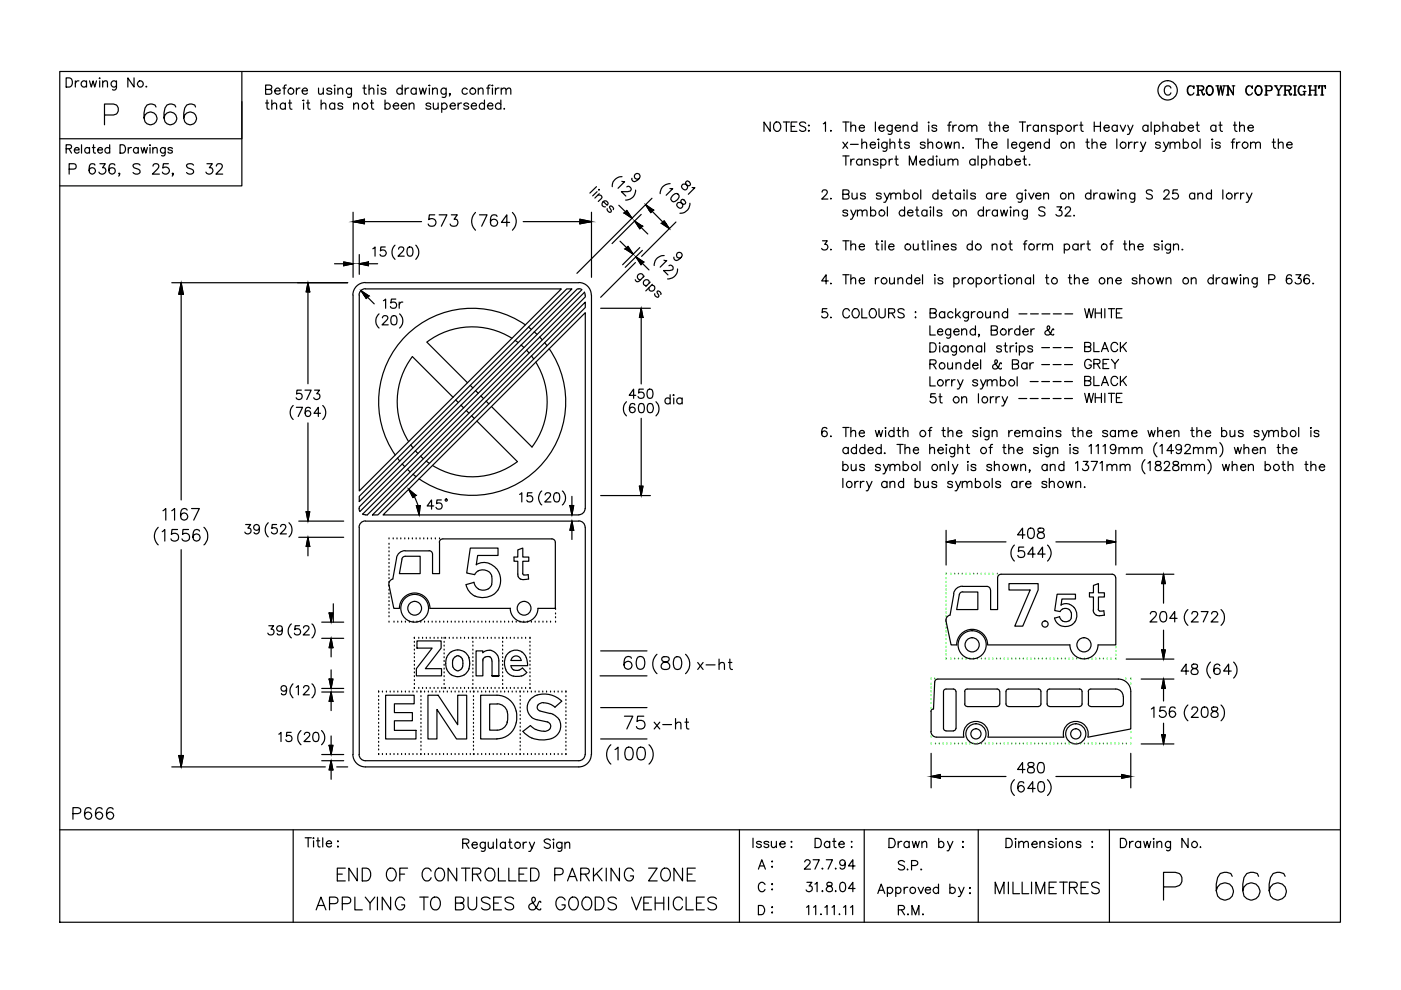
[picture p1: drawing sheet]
<svg xmlns="http://www.w3.org/2000/svg" width="297mm" height="210mm" viewBox="0 0 297 210" stroke-linecap="round" stroke-linejoin="round" font-family="sans-serif">
<g fill="none" stroke="#000" stroke-width=".25">
<path d="M12.7 15.2h271.5v180.3h-271.5zM14 16.5h.7a1.04 1.04 0 0 1 .7 1 1.04 1.04 0 0 1-.7 1h-.7zM16 17.1v1.4M16.7 17.1a.64 .64 0 0 0-.7 .6M18.3 17.4a.63 .63 0 0 0-.9-.1 .63 .63 0 0 0 0 1 .63 .63 0 0 0 .9-.1M18.3 17.1v1.4M19 17.1l.4 1.4 .3-1.4 .4 1.4 .4-1.4M21.1 17.1v1.4M21.1 16.5v.2zM21.8 17.5l.4-.4 .5 .1 .1 1.3M21.8 17.1v1.4M24.7 17.1l-.1 1.8-.3 .2-.5-.1"/>
<path d="M24.7 17.4a.63 .63 0 0 0-.9-.1 .63 .63 0 0 0 0 1 .63 .63 0 0 0 .9-.1M28.4 16.5v2l-1.3-2v2M31 18.3l-.1 .1h.2M51.3 15.2v14.2h-38.6M56.3 19l1.1-.1 .2-.3-.1-.4-.3-.2h-.9v2h.9a.51 .51 0 0 0 .4-.5 .51 .51 0 0 0-.4-.5M58.3 19.3h1.1a.62 .62 0 0 0-.9-.6 .62 .62 0 0 0-.2 1 .65 .65 0 0 0 1.1 0M60 18.7h.6M60.7 18l-.4 .1v.3v1.6M62.8 18.7v1.3M63.6 18.7a.72 .72 0 0 0-.8 .6M64.1 19.3h1.1a.56 .56 0 0 0-.6-.7 .56 .56 0 0 0-.5 .7 .61 .61 0 0 0 .3 .6 .61 .61 0 0 0 .8-.2M67.5 18.7l.1 1.2 .5 .1 .5-.4"/>
<path d="M68.6 18.7v1.3M70.3 19a.6 .6 0 0 0-1 0l.3 .3 .6 .1 .1 .3a.65 .65 0 0 1-1 0M71 18.7v1.3M71 18v.2zM71.6 19l.5-.3 .5 .1 .1 1.2M71.6 18.7v1.3M74.5 18.7v1.5a.51 .51 0 0 1-.3 .5 .51 .51 0 0 1-.5-.1M74.5 19a.62 .62 0 0 0-.9-.1 .62 .62 0 0 0 0 .9 .62 .62 0 0 0 .9-.1M76.9 18.7h.7M77.2 18v1.6l.1 .3 .4 .1M78.2 19l.5-.3 .5 .1 .1 1.2M78.2 18v2"/>
<path d="M80.1 18.7v1.3M80.1 18l.1 .1-.1 .1zM81.8 19a.57 .57 0 0 0-1 0 .9 .9 0 0 0 .9 .4l.1 .3a.62 .62 0 0 1-1 0M85.3 19a.64 .64 0 0 0-1-.1 .64 .64 0 0 0 0 .9 .64 .64 0 0 0 1-.1M85.3 18v2M85.9 18.7v1.3M86.7 18.7a.72 .72 0 0 0-.8 .6M88.2 19a.62 .62 0 0 0-.9-.1 .62 .62 0 0 0 0 .9 .62 .62 0 0 0 .9-.1M88.2 18.7v1.3M88.9 18.7l.4 1.3 .3-1.3 .4 1.3 .4-1.3M91 18.7v1.3M91 18l.2 .1-.2 .1z"/>
<path d="M91.7 19l.5-.3 .4 .1 .1 1.2M91.7 18.7v1.3M94.6 18.7v1.5a.51 .51 0 0 1-.3 .5 .51 .51 0 0 1-.6-.1M94.6 19a.62 .62 0 0 0-.9-.1 .62 .62 0 0 0 0 .9 .62 .62 0 0 0 .9-.1M95.4 19.9h-.1h.1l-.1 .5M99.1 19a.62 .62 0 0 0-.9-.1 .62 .62 0 0 0 0 .9 .62 .62 0 0 0 .9-.1M101.4 19l.5-.3 .4 .1 .1 1.2M101.4 18.7v1.3M103.2 18.7h.6M103.9 18l-.3 .1-.1 .3v1.6M104.4 18.7v1.3M104.4 18v.2z"/>
<path d="M105 18.7v1.3M105.8 18.7a.72 .72 0 0 0-.8 .6M106.3 19l.4-.3 .5 .1 .1 1.2M106.3 18.7v1.3M107.3 19l.5-.3 .4 .1 .1 1.2M248.3 18.7a.72 .72 0 0 0-.9-.5 .72 .72 0 0 0-.5 .7 .88 .88 0 0 0 .1 1 .88 .88 0 0 0 1 .2l.3-.4M252.4 18.2a1.11 1.11 0 0 0 0 2M253 18.5l.1 .3v-.6l-.1 .3a.75 .75 0 0 0-.8-.3 .75 .75 0 0 0-.5 .7v.5a.72 .72 0 0 0 .6 .7 .72 .72 0 0 0 .8-.4M253.7 18.2h1.1l.4 .2v.4l-.1 .3h-1M254 18.2v2M254.1 18.2v2M254.5 19.1l.3 .2 .3 .7h.3"/>
<path d="M254.7 19.2l.4 1h.1l.2-.3M254.8 18.2l.4 .4-.2 .5h-.2M256.4 18.2a1 1 0 0 0-.7 1 1 1 0 0 0 .9 1 1 1 0 0 0 .6-1.1 1 1 0 0 0-.8-.9 1.13 1.13 0 0 0 0 2M256.6 18.2a1.09 1.09 0 0 1 .6 1 1.09 1.09 0 0 1-.6 1M257.8 18.2h.6M258.1 18.2l.3 2 .4-2 .4 2 .4-2M258.2 18.2l.2 1.5M258.9 18.2l.3 1.5M259.3 18.2h.6M260 18.2h.4M260.3 18.2v2M261.3 18.2h.5"/>
<path d="M261.5 20l-1.1-1.8v2M261.5 18.2v2l-1.1-1.8M264.8 18.2a1.11 1.11 0 0 0 0 2M265.4 18.5l.1 .3v-.6l-.1 .3a.75 .75 0 0 0-.8-.3 .75 .75 0 0 0-.5 .7 .86 .86 0 0 0 .2 1 .86 .86 0 0 0 .9 .2l.3-.4M266.8 18.2a1 1 0 0 0-.7 1 1 1 0 0 0 .8 1 1 1 0 0 0 .7-1.1 1 1 0 0 0-.8-.9 1.09 1.09 0 0 0-.6 1 1.09 1.09 0 0 0 .6 1M266.9 18.2a1.13 1.13 0 0 1 0 2M268.2 18.2h1.1l.3 .1 .1 .3-.1 .5-1.1 .1M268.4 18.2v2M268.5 18.2v2M269.3 18.2a.52 .52 0 0 1 .4 .5 .52 .52 0 0 1-.4 .5M270.2 18.2h.6M270.4 18.2l.6 1v1"/>
<path d="M270.5 18.2l.6 1v1M271.4 18.2h.6M271.8 18.2l-.7 1M272.2 18.2h1.1l.3 .1 .1 .3-.1 .5h-1.1M272.4 18.2v2M272.5 18.2v2M273 19.1l.3 .2 .4 .8 .1-.1M273.2 19.2l.2 .9 .3 .1 .1-.3M273.3 18.2l.4 .4-.1 .3-.3 .2M274.2 18.2h.7M274.5 18.2v2M274.6 18.2v2"/>
<path d="M275.9 18.2a1.11 1.11 0 0 0 0 2M276.3 19.4h.6M276.5 18.5l.1 .3v-.6l-.1 .3a.75 .75 0 0 0-.8-.3 .75 .75 0 0 0-.5 .7l.2 .8a.66 .66 0 0 0 .5 .4 .66 .66 0 0 0 .6-.2M276.5 19.4v.8M276.6 19.4v.8M277.4 18.2h.7M277.7 18.2v2M277.8 19.1h1.1M277.8 18.2v2M278.6 18.2h.6M278.9 18.2v2M279 18.2v2"/>
<path d="M279.7 18.2l-.1 .6v-.6h1.4v.6l-.1-.6M280.3 18.2v2M280.4 18.2v2M14 31.5h1l.2-.3-.2-.4-1-.1v1.8M14.6 31.5l.6 1M14.7 35.9h.9a.57 .57 0 0 0 .6-.6 .57 .57 0 0 0-.6-.6h-.9v2.2M15.8 31.8h1a.55 .55 0 0 0-.8-.5 .55 .55 0 0 0-.2 .9 .54 .54 0 0 0 1 0M17.3 30.7v1.8M19 31.5a.57 .57 0 0 0-.9 0 .57 .57 0 0 0 0 .8 .57 .57 0 0 0 .9-.1M19 31.3v1.2M19.6 31.3h.6M19.8 30.7v1.4l.1 .3 .3 .1"/>
<path d="M20.1 35a.68 .68 0 0 0-.9-.2 1.37 1.37 0 0 0 .3 2.1 .68 .68 0 0 0 .7-.6 .68 .68 0 0 0-.6-.7 .68 .68 0 0 0-.7 .6M20.7 31.8h1a.55 .55 0 0 0-.7-.5 .55 .55 0 0 0-.2 .9 .54 .54 0 0 0 .9 0M21.2 34.7h1.1l-.6 .9a.73 .73 0 0 1 .7 1 .73 .73 0 0 1-1.2 .2l-.2-.3M22.2 24.4h1.9a1.17 1.17 0 0 0 1-1.2 1.17 1.17 0 0 0-1-1.1h-1.9v4.4M23.3 31.5a.57 .57 0 0 0-.9 0 .57 .57 0 0 0 0 .8 .57 .57 0 0 0 .9-.1M23.3 30.7v1.8M24.4 35a.66 .66 0 0 0-.7-.3 .66 .66 0 0 0-.5 .4 1.29 1.29 0 0 0 .5 1.8 .69 .69 0 0 0 .8-.6 .69 .69 0 0 0-.7-.8 .69 .69 0 0 0-.7 .7M25.4 36.8l-.1 .1-.1-.1h.2l-.2 .5M25.5 30.7h.5a.98 .98 0 0 1 .6 .9 .98 .98 0 0 1-.6 .9h-.5zM27.2 31.3v1.2M27.9 31.3a.57 .57 0 0 0-.7 .5M29.3 31.5a.57 .57 0 0 0-.8 0 .57 .57 0 0 0 0 .8 .57 .57 0 0 0 .8-.1"/>
<path d="M29.3 31.3v1.2M29.7 35a.86 .86 0 0 0-1.5 .2l.2 .4 .9 .3a.52 .52 0 0 1 .4 .4 .52 .52 0 0 1-.2 .5 .97 .97 0 0 1-1.3-.2M29.9 31.3l.3 1.2 .4-1.2 .3 1.2 .4-1.2M31.8 31.3v1.2M31.8 30.7v.2zM32.4 31.6l.4-.3 .4 .1 .1 1.1M32.4 31.3v1.2M32.4 35.2l.1-.3a.66 .66 0 0 1 1.2 .2l-.3 .8-1.1 1h1.5M33.1 22.7a1.31 1.31 0 0 0-1.9-.4 3.9 3.9 0 0 0-.5 3.5 1.38 1.38 0 0 0 2.3 .2 1.38 1.38 0 0 0-.6-2.2 1.38 1.38 0 0 0-1.9 1.2M35 31.3v1.3a.47 .47 0 0 1-.3 .4 .47 .47 0 0 1-.4 0M35 31.5a.57 .57 0 0 0-.8 0 .57 .57 0 0 0 0 .8 .57 .57 0 0 0 .8-.1M35.7 34.7h-1.1l-.1 .9a.79 .79 0 0 1 1.2 0 .79 .79 0 0 1-.1 1.2 .79 .79 0 0 1-1.2-.3"/>
<path d="M36.5 31.5a.54 .54 0 0 0-.9 0l.1 .2 .8 .3v.2a.54 .54 0 0 1-.9 0M36.7 36.8l-.1 .1-.1-.1h.2l-.2 .5M37.3 22.7a1.27 1.27 0 0 0-1.9-.4 3.9 3.9 0 0 0-.4 3.5 1.36 1.36 0 0 0 2.2 .2 1.36 1.36 0 0 0-.6-2.2 1.36 1.36 0 0 0-1.8 1.2M41 35a.86 .86 0 0 0-1.4 .2l.2 .4 .8 .3a.52 .52 0 0 1 .4 .4 .52 .52 0 0 1-.2 .5 .97 .97 0 0 1-1.2-.2M41.5 22.7l-.2-.4a1.44 1.44 0 0 0-2.1 .6 3.1 3.1 0 0 0 .4 3.3 1.36 1.36 0 0 0 2-.6 1.36 1.36 0 0 0-1-1.8 1.36 1.36 0 0 0-1.6 1.2M43.9 34.7h1.1l-.6 .9a.73 .73 0 0 1 .7 1 .73 .73 0 0 1-1.2 .2l-.2-.3M45.9 35.2l.2-.4a.77 .77 0 0 1 .9 .1 .72 .72 0 0 1-.2 1l-1 1h1.4M51.3 21.5v17.9h-38.6M56.3 21.8h.7M56.6 21.2v1.6l.1 .3 .4 .1M57.6 22.2l.5-.4 .5 .2v1.2M57.6 21.2v2"/>
<path d="M60.5 22.1a.62 .62 0 0 0-.9 0 .62 .62 0 0 0 0 .9 .62 .62 0 0 0 .9-.1M60.5 21.8v1.4M61.2 21.8h.6M61.4 21.2v1.6l.1 .3 .4 .1M64.2 21.3h.2zM64.4 21.8v1.4M65 21.8h.6M65.3 21.2v1.6l.1 .3 .4 .1M68.1 22.2l.5-.4 .4 .2 .1 1.2M68.1 21.2v2M71 22.1a.62 .62 0 0 0-.9 0 .62 .62 0 0 0 0 .9 .62 .62 0 0 0 .9-.1M71 21.8v1.4"/>
<path d="M72.7 22.1a.57 .57 0 0 0-1.1 0 .9 .9 0 0 0 1 .5l.1 .3a.62 .62 0 0 1-1.1 0M75 22.2l.5-.4 .4 .2 .1 1.2M75 21.8v1.4M78.5 21.8h.7M78.8 21.2v1.6l.1 .3 .4 .1M81.6 22.1a.62 .62 0 0 1 .9 0 .62 .62 0 0 1 0 .9 .62 .62 0 0 1-.9-.1M81.6 21.2v2M83.4 22.4h1.1a.57 .57 0 0 0-.6-.6 .57 .57 0 0 0-.5 .6 .64 .64 0 0 0 .4 .7 .64 .64 0 0 0 .7-.2M85.1 22.4h1.1a.62 .62 0 0 0-.9-.5 .62 .62 0 0 0-.2 1 .65 .65 0 0 0 1.1 0M86.8 22.2l.4-.4 .5 .2 .1 1.2M86.8 21.8v1.4M91.3 22.1a.57 .57 0 0 0-1 0 .9 .9 0 0 0 .9 .5l.1 .3a.62 .62 0 0 1-1 0"/>
<path d="M91.9 21.8l.1 1.3 .4 .1 .5-.4M92.9 21.8v1.4M93.7 22.1a.64 .64 0 0 1 .9-.1 .64 .64 0 0 1 0 1 .64 .64 0 0 1-.9-.1M93.7 21.8v2M95.4 22.4h1.1a.56 .56 0 0 0-.5-.6 .56 .56 0 0 0-.6 .6 .61 .61 0 0 0 .4 .7 .61 .61 0 0 0 .7-.2M97.1 21.8v1.4M97.8 21.8a.65 .65 0 0 0-.7 .6M99.4 22.1a.6 .6 0 0 0-1.1 0l.3 .3 .6 .2 .2 .3a.65 .65 0 0 1-1.1 0M99.9 22.4h1.1a.55 .55 0 0 0-.5-.6 .55 .55 0 0 0-.6 .6 .61 .61 0 0 0 .4 .7 .61 .61 0 0 0 .7-.2M102.7 22.1a.62 .62 0 0 0-.9 0 .62 .62 0 0 0 0 .9 .62 .62 0 0 0 .9-.1M102.7 21.2v2M103.3 22.4h1.2a.57 .57 0 0 0-.6-.6 .57 .57 0 0 0-.6 .6v.2a.63 .63 0 0 0 .5 .6 .63 .63 0 0 0 .7-.3"/>
<path d="M106.2 22.1a.64 .64 0 0 0-1-.1 .64 .64 0 0 0 0 1 .64 .64 0 0 0 1-.1M106.2 21.2v2M106.9 23v.2l.1-.1M126.5 39.6l-1.4 1.3M131.8 38.4l.6 .1-1.4 1.4M131.9 37.5a2.01 2.01 0 0 0-2.1 2.1M132.9 39.6l.3-.1 .3 .1 .3 .6a.62 .62 0 0 1-.7 .4h-1.3l.9 1M134 37.8a.54 .54 0 0 0 .2 .6 .54 .54 0 0 0 .6 0 1.09 1.09 0 0 0 .8-1.4 .61 .61 0 0 0-.9-.1 .61 .61 0 0 0 0 .9 .61 .61 0 0 0 .8 0M142 40h.6l-1.4 1.4M142.1 38.9a2.07 2.07 0 0 0-2.1 2.2M144.8 39.1l.4-.1 .6 .3a.38 .38 0 0 0 .6-.3 .67 .67 0 0 0-.8-.6l-.3 .3 .1 .2a.72 .72 0 0 1 .4 .7 .72 .72 0 0 1-.5 .7 .7 .7 0 0 1-.7-.4 .7 .7 0 0 1 .2-.8zM146.7 39.8h.6l-1.4 1.4"/>
<path d="M163.3 25.9v2l-1.3-2v2M164.4 26a.95 .95 0 0 1 1.1 .4 .95 .95 0 0 1-.2 1.2l-.1 .1a.93 .93 0 0 1-1.2-.4 .93 .93 0 0 1 .2-1.1zM166.1 25.9h1.3M166.7 25.9v2M167.7 26.8h.8M169 25.9h-1.3v2h1.3M170.8 26.2a.73 .73 0 0 0-.7-.4 .73 .73 0 0 0-.6 .5l.2 .3 1 .4 .1 .6a.84 .84 0 0 1-1.3 0M171.4 26.6h.2zM171.4 27.7h.2l-.1 .2zM174.6 26.2l.4-.3v2M176.2 27.6v.3v-.2M178.7 33.1h1.3"/>
<path d="M178.7 30.1l1 1.4M178.7 25.9h1.3M179.3 33.1v1.9M179.3 25.9v2M179.7 30.1l-1 1.4M180.3 30.6h1.7M180.4 33.7v1.3M180.4 26.9a.67 .67 0 0 1 .9-.3l.1 1.3M180.4 25.9v2M181.1 33.7a.58 .58 0 0 0-.7 .6M182.2 27.1h1.1a.6 .6 0 0 0-.9-.5 .6 .6 0 0 0-.1 1 .57 .57 0 0 0 1 0M182.7 30.5l.5-.4 .5 .1v1.3"/>
<path d="M182.7 34a.64 .64 0 0 0-.9-.1 .64 .64 0 0 0 0 .9 .64 .64 0 0 0 .9 0M182.7 29.5v2M182.7 33.7v1.3M183.4 34.1l.4-.4 .5 .1 .1 1.2M183.4 33.7v1.3M184.5 30.7h1.1a.6 .6 0 0 0-.8-.5 .6 .6 0 0 0-.2 1 .57 .57 0 0 0 1 0M185.6 25.9v2M186.2 29.5h.2l-.1 .2zM186.2 34a.6 .6 0 0 0-1.1 0l.1 .2a.9 .9 0 0 1 1 .5v.1a.6 .6 0 0 1-1.1 0M186.3 30.1v1.4M186.4 27.1h1.1a.6 .6 0 0 0-.9-.5 .6 .6 0 0 0-.1 1 .57 .57 0 0 0 1 0M186.7 34a.62 .62 0 0 1 1-.1 .62 .62 0 0 1 0 .9 .62 .62 0 0 1-1 0"/>
<path d="M186.7 33.7v2M188.1 30.1l-.2 1.8-.2 .2-.5-.1M188.1 30.4a.64 .64 0 0 0-1-.1 .64 .64 0 0 0 0 .9 .64 .64 0 0 0 1 0M188.5 33.7v1.3M188.7 30.5l.5-.4 .4 .1 .1 1.3M188.7 29.5v2M189.2 26.5l-.1 1.8-.3 .2-.5-.1M189.2 26.8a.62 .62 0 0 0-.9-.1 .62 .62 0 0 0 0 .9 .62 .62 0 0 0 .9 0M189.2 33.7a.58 .58 0 0 0-.7 .6M189.7 33.7h.7M189.8 27.1h1.1a.6 .6 0 0 0-.8-.5 .6 .6 0 0 0-.2 1 .57 .57 0 0 0 1 0M190 33.1v1.6l.1 .2 .4 .1"/>
<path d="M190.5 30.1h.6M190.8 29.5v1.6l.1 .2 .3 .2M191.5 26.9l.5-.4 .4 .1 .1 1.3M191.5 26.5v1.4M192.8 30.4a.62 .62 0 0 0-1 0 .9 .9 0 0 0 .9 .5l.1 .3a.57 .57 0 0 1-1 0M192.8 35v-1.9l.8 1.9 .7-1.9v1.9M194.4 26.8a.64 .64 0 0 0-.9-.1 .64 .64 0 0 0 0 1 .64 .64 0 0 0 .9-.1M194.4 25.9v2M195 34.3h1.1a.6 .6 0 0 0-.8-.5 .6 .6 0 0 0-.2 1 .62 .62 0 0 0 1 0M196.1 30.4a.6 .6 0 0 0-1 0l.1 .2a.9 .9 0 0 1 .9 .5v.1a.56 .56 0 0 1-.5 .3 .56 .56 0 0 1-.5-.3M196.7 30.5a.67 .67 0 0 1 1-.3l.1 1.3M196.7 29.5v2"/>
<path d="M196.9 26.5v1.4M196.9 25.9v.2zM197.8 34a.62 .62 0 0 0-.9-.1 .62 .62 0 0 0 0 .9 .62 .62 0 0 0 .9 0M197.8 33.1v1.9M198.6 26.8a.62 .62 0 0 0-1 0 .9 .9 0 0 0 .9 .5l.1 .3a.57 .57 0 0 1-1 0M198.6 33.7v1.3M198.6 33.1v.2zM199.2 33.7v1a.47 .47 0 0 0 .8 .2l.3-.2M200.3 30.1l.3 1.4 .4-1.4 .4 1.4 .4-1.4M200.3 33.7v1.3M200.9 26.5h.7M201 34.1l.5-.4 .4 .1 .1 1.2"/>
<path d="M201 33.7v1.3M201.7 25.9l-.4 .1-.1 .2v1.7M202 34.1l.5-.4 .5 .1 .1 1.2M202 26.5v1.4M202.3 30.5l.5-.4 .5 .1v1.3M202.3 30.1v1.4M202.8 26.5a.64 .64 0 0 0-.8 .6M204.2 31.2v.3l.1-.2M205 26.9l.5-.4 .5 .1 .1 1.3M205 26.5v1.4M206.1 26.9l.4-.4 .5 .1 .1 1.3M206.7 34a.64 .64 0 0 0-.9-.1 .64 .64 0 0 0 0 .9 .64 .64 0 0 0 .9 0"/>
<path d="M206.7 33.7v1.3M206.8 29.5h1.3M207.4 33.1v1.9M207.4 29.5v2M208.1 34a.62 .62 0 0 1 .9-.1 .62 .62 0 0 1 0 .9 .62 .62 0 0 1-.9 0M208.1 33.7v2M208.5 30.5a.67 .67 0 0 1 .9-.3l.1 1.3M208.5 29.5v2M209.6 26.5h.6M209.9 25.9v1.6l.1 .2 .4 .2M209.9 34.1a.67 .67 0 0 1 .9-.3l.1 1.2M209.9 33.1v1.9"/>
<path d="M210.2 30.7h1.2a.6 .6 0 0 0-.9-.5 .6 .6 0 0 0-.1 1 .57 .57 0 0 0 1 0M210.9 26.9l.5-.4 .5 .1v1.3M210.9 25.9v2M212.7 27.1h1.1a.6 .6 0 0 0-.8-.5 .6 .6 0 0 0-.2 1 .57 .57 0 0 0 1 0M212.8 34a.62 .62 0 0 0-.9-.1 .62 .62 0 0 0 0 .9 .62 .62 0 0 0 .9 0M212.8 33.7v1.3M213.4 34a.64 .64 0 0 1 1-.1 .64 .64 0 0 1 0 .9 .64 .64 0 0 1-1 0M213.4 33.1v1.9M213.7 29.5v2M214.5 30.7h1.1a.6 .6 0 0 0-.9-.5 .6 .6 0 0 0-.1 1 .57 .57 0 0 0 1 0M215.2 34.3h1.1a.57 .57 0 0 0-.5-.6 .57 .57 0 0 0-.6 .6v.2a.63 .63 0 0 0 .5 .5 .63 .63 0 0 0 .6-.2M216.1 25.9h1.3"/>
<path d="M216.8 25.9v2M216.9 33.7h.7M217.2 33.1v1.6l.1 .2 .3 .1M217.3 30.1v1.5a.53 .53 0 0 1-.9 .4M217.3 30.4a.64 .64 0 0 0-1-.1 .64 .64 0 0 0 0 .9 .64 .64 0 0 0 1 0M217.8 26.5v1.4M217.9 30.7h1.1a.57 .57 0 0 0-.5-.6 .57 .57 0 0 0-.6 .6v.2a.61 .61 0 0 0 .5 .6 .61 .61 0 0 0 .6-.3M218.3 34.8l-.1 .1h.2M218.6 26.5a.64 .64 0 0 0-.8 .6M219.6 30.5l.5-.4 .4 .1 .1 1.3M219.6 30.1v1.4M220.1 26.8a.62 .62 0 0 0-.9-.1 .62 .62 0 0 0 0 .9 .62 .62 0 0 0 .9 0"/>
<path d="M220.1 26.5v1.4M220.8 26.9a.67 .67 0 0 1 1-.3v1.3M220.8 26.5v1.4M222.5 30.4a.62 .62 0 0 0-.9-.1 .62 .62 0 0 0 0 .9 .62 .62 0 0 0 .9 0M222.5 29.5v2M223.6 26.8a.62 .62 0 0 0-1 0 .9 .9 0 0 0 .9 .5l.1 .3a.57 .57 0 0 1-1 0M224.2 26.8a.64 .64 0 0 1 .9-.1 .64 .64 0 0 1 0 .9 .64 .64 0 0 1-.9 0M224.2 26.5v2M226.7 30.5a.67 .67 0 0 1 .9-.3l.1 1.3M226.7 30.1v1.4M227.7 26.5v1.4M228.5 26.5a.64 .64 0 0 0-.8 .6"/>
<path d="M229 26.5h.6M229.2 25.9v1.6l.1 .2 .4 .2M230.2 30.1h.7M230.5 29.5v1.6l.1 .2 .4 .2M231.5 30.5l.5-.4 .5 .1 .1 1.3M231.5 29.5v2M232 26.8h1.3M232 25.9v2M233.3 30.7h1.2a.62 .62 0 0 0-1-.4 .62 .62 0 0 0 .1 1 .54 .54 0 0 0 .9-.1M233.3 25.9v2M234.1 27.1h1.1a.6 .6 0 0 0-.9-.5 .6 .6 0 0 0-.1 1 .57 .57 0 0 0 1 0M236.8 29.5v2"/>
<path d="M236.9 26.8a.62 .62 0 0 0-.9-.1 .62 .62 0 0 0 0 .9 .62 .62 0 0 0 .9 0M236.9 26.5v1.4M237.5 26.5l.6 1.4 .5-1.4M239.1 26.5l.6 1.4 .5-1.4M239.3 30.1v1.4M239.7 27.9l-.3 .5-.4 .1M240 30.1a.64 .64 0 0 0-.7 .6M240.5 30.1v1.4M241.3 30.1a.64 .64 0 0 0-.8 .6M241.8 30.1l.6 1.4 .5-1.4M242.4 31.5l-.3 .5-.4 .1M243.4 26.8a.62 .62 0 0 0-.9-.1 .62 .62 0 0 0 0 .9 .62 .62 0 0 0 .9 0"/>
<path d="M243.4 26.5v1.4M244.1 25.9v2M244.8 26.8a.64 .64 0 0 1 .9-.1 .64 .64 0 0 1 0 .9 .64 .64 0 0 1-.9 0M244.8 26.5v2M246 30.4a.62 .62 0 0 0-1 0l.1 .2a.9 .9 0 0 1 .9 .5v.1a.57 .57 0 0 1-1 0M246.6 26.9l.4-.4 .5 .1 .1 1.3M246.6 25.9v2M246.7 30.1l.5 1.4 .6-1.4M247.2 31.5l-.3 .6h-.3M248.1 30.5a.67 .67 0 0 1 .9-.3l.1 1.3M248.1 30.1v1.4M249.1 30.5l.5-.4 .4 .1 .1 1.3"/>
<path d="M249.5 26.8a.64 .64 0 0 0-1-.1 .64 .64 0 0 0 0 .9 .64 .64 0 0 0 1 0M249.5 26.5v1.4M250.1 26.8a.64 .64 0 0 1 1-.1 .64 .64 0 0 1 0 .9 .64 .64 0 0 1-1 0M250.1 25.9v2M250.9 30.4a.62 .62 0 0 1 .9-.1 .62 .62 0 0 1 0 .9 .62 .62 0 0 1-.9 0M250.9 29.5v2M251.9 27.1h1.1a.62 .62 0 0 0-.9-.4 .62 .62 0 0 0 .1 1 .54 .54 0 0 0 .8-.1M253.6 26.5h.6M253.7 20.2h.6M253.8 25.9v1.6l.2 .2 .3 .2M254.4 29.5v2M257 30.1v1.4"/>
<path d="M257 29.5h.1l-.1 .2zM257.8 26.8a.62 .62 0 0 0-.9-.1 .62 .62 0 0 0 0 .9 .62 .62 0 0 0 .9 0M257.8 26.5v1.4M258.4 26.5h.7M258.7 30.4a.62 .62 0 0 0-1 0 .9 .9 0 0 0 .9 .5l.1 .3a.57 .57 0 0 1-1 0M258.7 25.9v1.6l.1 .2 .4 .2M260 20.2h.6M261 30.1h.7M261.5 26.5h.7M261.8 29.5h-.4l-.1 .3v1.7M261.8 25.9v1.6l.1 .2 .4 .2M262.2 30.1v1.4"/>
<path d="M262.8 26.9l.5-.4 .5 .1v1.3M262.8 25.9v2M262.9 30.1a.58 .58 0 0 0-.7 .6M264.6 27.1h1.1a.62 .62 0 0 0-.9-.4 .62 .62 0 0 0 .1 1 .54 .54 0 0 0 .8-.1M265.1 30.5l.5-.4 .5 .1 .1 1.3M265.1 30.1v1.4M266.2 30.5a.67 .67 0 0 1 .9-.3l.1 1.3M268.2 20.2h.6M269.7 30.1h.7M270 29.5v1.6l.1 .2 .4 .2M270.8 20.2h.6M271 30.5l.5-.4 .5 .1v1.3"/>
<path d="M271 29.5v2M272.2 20.2h.6M272.8 30.7h1.2a.62 .62 0 0 0-1-.4 .62 .62 0 0 0 .1 1 .54 .54 0 0 0 .9-.1M274.2 20.2h.7M277.4 20.2h.7M278.6 20.2h.6M280 20.2h.6M36.4 59.9h37.3M38.4 59.9v46.1M38.4 59.9l.5 2.5h-1zM65.3 59.9l.4 2h-.8zM65.3 59.9v21.5"/>
<path d="M70.9 55.9h4M72.9 55.5l2 .4-2 .4zM74.9 45v13.8M74.9 47h14.5M74.9 47l2.4-.5v1zM76.2 54v4.2M76.2 55.9h3.9M76.2 55.9l1.9-.4v.8zM77.5 59.9a2.58 2.58 0 0 0-2.6 2.7l-.1 97.4a2.65 2.65 0 0 0 2.7 2.6M77.5 59.9h45.2M79.1 52.7l.4-.3v1.9M81.7 52.4h-1v.8a.69 .69 0 0 1 1 0 .69 .69 0 0 1-.1 1 .69 .69 0 0 1-1-.3"/>
<path d="M83.7 52a2.08 2.08 0 0 0 0 3M84.5 52.8l.4-.4 .5 .1 .2 .2-.3 .7-.9 .9h1.3M86.5 52.5a.64 .64 0 0 1 1 .2 .99 .99 0 0 1-.7 1.6 1.06 1.06 0 0 1-.4-1.6zM88.2 52a2.08 2.08 0 0 1 0 3M92.2 45.6h-1.2l-.1 1a.87 .87 0 0 1 1.3 0 .87 .87 0 0 1-.2 1.3 .87 .87 0 0 1-1.2-.4M93.1 45.6h1.7l-1.2 2.4M95.7 45.6h1.3l-.7 .9a.78 .78 0 0 1 .8 .9 .78 .78 0 0 1-1.1 .6l-.3-.1-.3-.4M100.8 45a2.59 2.59 0 0 0 0 3.8M101.7 45.6h1.6l-1.2 2.4M105.4 45.9a.78 .78 0 0 0-1.1-.3 1.98 1.98 0 0 0 0 2.3 .77 .77 0 0 0 1.1-.3 .77 .77 0 0 0-.5-1.1 .77 .77 0 0 0-.9 .7M108 47.2h-1.7l1.2-1.6v2.4M108.6 45a2.59 2.59 0 0 1 0 3.8"/>
<path d="M110.9 47h14.5M122.7 59.9a2.65 2.65 0 0 1 2.7 2.6M123 46.5l2.4 .5-2.4 .5zM125.4 45v13.8M126.6 40.6l-.9 .9M126.8 41.4h.6l.2 .4-.8 .9M126.9 40.2l.2 .1zM127.1 41.1l-1 .9M127.9 42.7l.8 .8a.6 .6 0 0 0-.3-.9 .6 .6 0 0 0-.8 .5 .56 .56 0 0 0 .2 .6 .56 .56 0 0 0 .6 .2M128.7 44.2a.57 .57 0 0 0 .2 .6 .57 .57 0 0 0 .7 .1v-.2l-.4-.8 .1-.2a.56 .56 0 0 1 .6 .2 .56 .56 0 0 1 .1 .5M131.2 43.5l2.8 2.8M131.5 51.1l2.8 2.8"/>
<path d="M132.6 52.8l.6-.6 1.1 1.7zM132.9 44.6l1.1 1.7-1.7-1.1zM134.5 46.9l1.7 1.1-.5 .5zM134.5 46.9l2.8 2.7M134.7 55.7l-7.3 7.3M134.8 40.3a2.01 2.01 0 0 1-2.2 2.1M134.8 54.4l1.7 1.1-.6 .6zM134.8 54.4l2.8 2.8M135.7 52.5l-3.7 3.6M135.9 45.5l-6.1 6.1M136.2 53.1l-3.6 3.6M136.4 58.8a.64 .64 0 0 0-.6-.8 .64 .64 0 0 0-.7 .7 .64 .64 0 0 0 .8 .6"/>
<path d="M136.6 58.5l-1.1 1.1a.51 .51 0 0 1-.8-.3M136.9 43.4l1.6 1.1-.5 .6zM136.9 43.4l5 5.1M137.9 59.8l-1 .9M138.2 42l-15.9 16M140.8 55.2h.6l-1.4 1.4M140.8 54.2a2.01 2.01 0 0 0-2.1 2.1M140.8 46.8l1.1 1.7-1.6-1.1zM141.8 56.3l.3-.1a.62 .62 0 0 1 .6 .9l-.7 .3h-1.3l.9 .9M142.6 41.5a.82 .82 0 0 1 1.3-.2 1.12 1.12 0 0 1-1.4 1.4l-.3-.5zM142.9 54.5a.6 .6 0 0 0 .5 .7 1.21 1.21 0 0 0 1.1-1.5 .6 .6 0 0 0-.9-.1 .6 .6 0 0 0 0 .9 .6 .6 0 0 0 .8 .1M143.3 47.1l-7.3 7.3"/>
<path d="M143.7 57a2.01 2.01 0 0 1-2.2 2.1M143.7 43a.96 .96 0 0 1 1.1 .3 .38 .38 0 0 0 .4 0 .38 .38 0 0 0 .2-.4l-.6-.7a.4 .4 0 0 0-.4 .6 .72 .72 0 0 1 .4 .7 .72 .72 0 0 1-.5 .7 .7 .7 0 0 1-.7-.4 .7 .7 0 0 1 .1-.8zM146.3 43.1a2.01 2.01 0 0 1-2.1 2.1M174.3 40.7l.1-.2a.58 .58 0 0 1 .5-.3 .58 .58 0 0 1 .5 .4l-.3 .7-.9 .9h1.3M174.4 51.1h1l-.5 .7a.62 .62 0 0 1 .6 .7 .62 .62 0 0 1-.8 .5l-.5-.3M175.6 59.6h-1.4l.9-1.3v1.9M176.2 42l-.1 .1h.1M176.2 52.8l-.1 .1h.1M178.7 41.2l1.1-.1 .2-.3-.2-.5h-1.1v1.9h.8l.5-.3a.53 .53 0 0 0-.5-.7M178.7 51.1h1.3M178.7 58.3h1.3M179.3 51.1v1.9"/>
<path d="M179.3 58.3v1.9M179.7 44.8a.62 .62 0 0 0-1 0l.1 .2a.9 .9 0 0 1 .9 .5v.1a.62 .62 0 0 1-1 0M180.4 44.5l.5 1.3 .6-1.3M180.4 52.1a.67 .67 0 0 1 .9-.3l.1 1.2M180.4 51.1v1.9M180.4 59.3l.5-.4 .4 .1 .1 1.2M180.4 58.3v1.9M180.7 40.9l.1 1.2 .4 .1 .5-.3M180.9 45.8l-.2 .6-.4 .1M181.7 40.9v1.3M181.8 44.9a.67 .67 0 0 1 .9-.3l.1 1.2M181.8 44.5v1.3"/>
<path d="M182.2 52.3h1.1a.6 .6 0 0 0-.9-.5 .6 .6 0 0 0-.1 .9 .62 .62 0 0 0 1 0M182.2 59.5h1.1a.55 .55 0 0 0-.6-.6 .55 .55 0 0 0-.5 .6 .61 .61 0 0 0 .3 .7 .61 .61 0 0 0 .8-.3M182.8 44.9l.5-.4 .4 .1 .1 1.2M183.5 41.2a.65 .65 0 0 0-1.1 0l.1 .2 .9 .3 .1 .3a.65 .65 0 0 1-1.1 0M184.6 44.8a.62 .62 0 0 1 .9-.1 .62 .62 0 0 1 0 .9 .62 .62 0 0 1-.9 0M184.6 43.9v1.9M185.6 51.7h.7M185.6 58.9v1.3M185.9 51.1v1.6l.1 .2 .4 .1M186.4 58.9a.72 .72 0 0 0-.8 .6M186.8 41.2a.62 .62 0 0 0-1 0 .9 .9 0 0 0 .9 .5l.1 .3a.62 .62 0 0 1-1 0M187 51.7v1.3"/>
<path d="M187 51.1h.1l-.1 .1zM187.5 40.9l.6 1.3 .5-1.3M187.7 51.1v1.9M188.1 42.2l-.4 .7h-.3M188.1 43.9v1.9M188.4 52.3h1.1a.57 .57 0 0 0-.5-.6 .57 .57 0 0 0-.6 .6v.2a.63 .63 0 0 0 .5 .5 .63 .63 0 0 0 .6-.3M188.6 58.9l.1 1.2 .5 .1 .4-.3M188.9 41.3l.4-.4 .5 .1 .1 1.2M188.9 40.9v1.3M189.6 58.9v1.3M189.9 41.3a.67 .67 0 0 1 1-.3v1.2M190.4 59.3l.5-.4 .4 .1 .1 1.2"/>
<path d="M190.4 58.9v1.3M191.7 41.2a.62 .62 0 0 1 .9-.1 .62 .62 0 0 1 0 .9 .62 .62 0 0 1-.9 0M191.7 40.3v1.9M191.8 44.8a.64 .64 0 0 0-1-.1 .64 .64 0 0 0 0 .9 .64 .64 0 0 0 1 0M191.8 43.9v1.9M192.4 45.1h1.2a.62 .62 0 0 0-.7-.5 .62 .62 0 0 0-.6 .6 .62 .62 0 0 0 .6 .6l.7-.2M193.3 59.2a.62 .62 0 0 0-.9-.1 .62 .62 0 0 0 0 .9 .62 .62 0 0 0 .9-.1M193.3 58.3v1.9M193.6 51.7v1a.47 .47 0 0 0 .8 .2l.3-.2M193.9 59.5h1.1a.55 .55 0 0 0-.5-.6 .55 .55 0 0 0-.6 .6 .61 .61 0 0 0 .4 .7 .61 .61 0 0 0 .7-.3M194.1 44.5h.6M194.4 43.9v1.6l.1 .2 .4 .1"/>
<path d="M194.7 51.7v1.3M195.2 40.3v1.9M195.4 51.7h.7M195.6 58.3v1.9M195.7 51.1v1.6l.1 .2 .3 .1M196.5 44.8a.62 .62 0 0 0-.9-.1 .62 .62 0 0 0 0 .9 .62 .62 0 0 0 .9 0M196.5 44.5v1.3M196.7 51.1v1.9M197.3 44.5v1.3M197.3 43.9v.2zM197.5 51.1h.2zM197.6 51.7v1.3"/>
<path d="M197.9 43.9v1.9M198.2 52.1l.5-.4 .5 .1v1.2M198.2 51.7v1.3M198.2 58.9v1.3M198.2 58.3v.1zM198.9 41.2a.62 .62 0 0 0-1-.1 .62 .62 0 0 0 0 .9 .62 .62 0 0 0 1 0M198.9 40.3v1.9M199.5 41.5h1.1a.6 .6 0 0 0-.8-.5 .6 .6 0 0 0-.2 1 .62 .62 0 0 0 1 0M199.7 44.8a.62 .62 0 0 0-1 0l.1 .2a.9 .9 0 0 1 .9 .5v.1a.62 .62 0 0 1-1 0M199.9 59.2a.6 .6 0 0 0-1 0l.3 .3 .6 .1 .1 .3a.65 .65 0 0 1-1 0M200 52.3h1.1a.6 .6 0 0 0-.8-.5 .6 .6 0 0 0-.2 .9 .62 .62 0 0 0 1 0M201.2 40.9h.7"/>
<path d="M201.5 40.3v1.6l.1 .2 .3 .1M202.2 59.2a.62 .62 0 0 1 .9-.1 .62 .62 0 0 1 0 .9 .62 .62 0 0 1-.9-.1M202.2 58.9v2M202.7 52a.62 .62 0 0 0-1 0 .9 .9 0 0 0 .9 .5l.1 .2a.62 .62 0 0 1-1 0M203.6 41.2a.64 .64 0 0 0-.9-.1 .64 .64 0 0 0 0 .9 .64 .64 0 0 0 .9 0M203.6 40.9v1.3M203.8 44.9l.5-.4 .4 .1 .2 1.2M203.8 44.5v1.3M204 58.9v1.3M204.3 40.3h.2l-.1 .2zM204.4 40.9v1.3M204.7 58.9a.65 .65 0 0 0-.7 .6"/>
<path d="M205 40.3v1.9M206.1 52a.62 .62 0 0 0-.9-.1 .62 .62 0 0 0 0 .9 .62 .62 0 0 0 .9-.1M206.1 51.1v1.9M206.8 41.2a.62 .62 0 0 0-1 0 .9 .9 0 0 0 .9 .5l.1 .3a.62 .62 0 0 1-1 0M207 59.2a.64 .64 0 0 1 .9-.1 .64 .64 0 0 1 0 .9 .64 .64 0 0 1-.9-.1M207 58.9v2M208.5 44.8a.64 .64 0 0 0-.9-.1 .64 .64 0 0 0 0 .9 .64 .64 0 0 0 .9 0M208.5 43.9v1.9M209.1 44.5v1.3M209.9 44.5a.64 .64 0 0 0-.8 .6M210.2 41.2a.62 .62 0 0 0-.9-.1 .62 .62 0 0 0 0 .9 .62 .62 0 0 0 .9 0M210.2 40.9v1.3"/>
<path d="M210.4 52.1a.67 .67 0 0 1 .9-.3l.1 1.2M210.4 51.7v1.3M210.5 58.9v1.3M210.9 40.9v1.3M211.3 58.9a.72 .72 0 0 0-.8 .6M211.5 44.8a.62 .62 0 0 0-.9-.1 .62 .62 0 0 0 0 .9 .62 .62 0 0 0 .9 0M211.5 44.5v1.3M211.7 40.9a.64 .64 0 0 0-.8 .6M211.8 58.9h.6M212 58.3v1.6l.1 .2 .4 .1M212.1 41.5h1.1a.6 .6 0 0 0-.8-.5 .6 .6 0 0 0-.2 1 .62 .62 0 0 0 1 0M212.1 44.5l.4 1.3 .4-1.3 .3 1.3 .4-1.3"/>
<path d="M213.2 58.3v.1zM213.2 58.9v1.3M213.9 51.7h.7M214.2 51.1v1.6l.1 .2 .3 .1M214.3 43.9h.1l-.1 .2zM214.3 44.5v1.3M214.9 44.9a.67 .67 0 0 1 1-.3l.1 1.2M214.9 44.5v1.3M215.6 59.3l.4-.4 .5 .1 .1 1.2M215.6 58.9v1.3M216.7 40.9v1.5a.53 .53 0 0 1-.8 .4M216.7 41.2a.64 .64 0 0 0-.9-.1 .64 .64 0 0 0 0 .9 .64 .64 0 0 0 .9 0"/>
<path d="M217 51.7h.6M217.4 40.3h.2l-.2 .2zM217.4 40.9v1.3M217.7 51.1h-.3l-.1 .3v1.6M217.8 44.5v1.5a.51 .51 0 0 1-.3 .5 .51 .51 0 0 1-.5-.1M217.8 44.8a.62 .62 0 0 0-.9-.1 .62 .62 0 0 0 0 .9 .62 .62 0 0 0 .9 0M218.1 40.9l.6 1.3 .5-1.3M218.5 59.2a.64 .64 0 0 0-.9-.1 .64 .64 0 0 0 0 .9 .64 .64 0 0 0 .9-.1M218.5 58.9v1.3M219.1 58.3v1.9M219.6 41.5h1.1a.6 .6 0 0 0-.8-.5 .6 .6 0 0 0-.2 1 .62 .62 0 0 0 1 0M219.9 51.7v1.3"/>
<path d="M220.6 51.7a.58 .58 0 0 0-.7 .6M221.1 52.1l.4-.4 .5 .1 .1 1.2M221.1 51.7v1.3M221.3 41.3a.67 .67 0 0 1 .9-.3l.1 1.2M221.3 40.9v1.3M221.5 44.2a.73 .73 0 0 0-.7-.4 .73 .73 0 0 0-.6 .5l.2 .3 1 .4 .1 .6a.92 .92 0 0 1-1.3 0M221.7 58.9h.6M221.9 58.3v1.6l.1 .2 .4 .1M222.1 52.1a.67 .67 0 0 1 1-.3l.1 1.2M224.1 43.9h1l-.5 .7a.65 .65 0 0 1 .5 1 .65 .65 0 0 1-1.1 0l-.1-.1M225.7 52a.64 .64 0 0 1 .9-.1 .64 .64 0 0 1 0 .9 .64 .64 0 0 1-.9-.1M225.7 51.7v2"/>
<path d="M225.9 44.3v-.2a.58 .58 0 0 1 .6-.3 .58 .58 0 0 1 .5 .4l-.3 .7-.9 .9h1.2M226.5 58.9h.7M226.6 41.3l.4-.4 .5 .1 .1 1.2M226.6 40.9v1.3M226.8 58.3v1.6l.1 .2 .4 .1M227.7 45.6l-.1 .1h.2M227.8 59.3l.5-.4 .4 .1 .1 1.2M227.8 58.3v1.9M228.6 52a.64 .64 0 0 0-1-.1 .64 .64 0 0 0 0 .9 .64 .64 0 0 0 1-.1M228.6 51.7v1.3M229.2 51.7v1.3M229.6 59.5h1.1a.56 .56 0 0 0-.6-.7 .56 .56 0 0 0-.5 .7 .61 .61 0 0 0 .4 .6 .61 .61 0 0 0 .7-.2"/>
<path d="M230 51.7a.64 .64 0 0 0-.8 .6M230.4 51.7h.7M230.7 51.1v1.6l.1 .2 .4 .1M231.3 41.2a.64 .64 0 0 0-1-.1 .64 .64 0 0 0 0 .9 .64 .64 0 0 0 1 0M231.3 40.3v1.9M231.9 40.9v1.3M232.7 40.9a.64 .64 0 0 0-.8 .6M234.2 41.2a.62 .62 0 0 0-.9-.1 .62 .62 0 0 0 0 .9 .62 .62 0 0 0 .9 0M234.2 40.9v1.3M234.8 59.3l.5-.4 .5 .1 .1 1.2M234.8 58.9v1.3M234.9 40.9l.4 1.3 .3-1.3 .4 1.3 .4-1.3"/>
<path d="M235.3 51.7h.6M236 51.1h-.4v.3v1.6M236.6 59.5h1.1a.57 .57 0 0 0-.6-.6 .57 .57 0 0 0-.5 .6v.1a.63 .63 0 0 0 .4 .6 .63 .63 0 0 0 .7-.3M237 40.3h.2l-.2 .2zM237 40.9v1.3M237.7 41.3a.67 .67 0 0 1 .9-.3l.1 1.2M237.7 40.9v1.3M238.2 51.7h.6M238.5 51.1v1.6l.1 .2 .3 .1M239.5 52.1a.67 .67 0 0 1 .9-.3l.1 1.2M239.5 51.1v1.9M240.6 40.9v1.5a.51 .51 0 0 1-.3 .5 .51 .51 0 0 1-.6-.1"/>
<path d="M240.6 41.2a.62 .62 0 0 0-.9-.1 .62 .62 0 0 0 0 .9 .62 .62 0 0 0 .9 0M241.1 59.2a.57 .57 0 0 0-1.1 0l.3 .3 .7 .1 .1 .3a.62 .62 0 0 1-1.1 0M241.3 52.3h1.1a.6 .6 0 0 0-.9-.5 .6 .6 0 0 0-.1 .9 .62 .62 0 0 0 1 0M241.7 59.3l.4-.4 .5 .1 .1 1.2M241.7 58.3v1.9M244.3 40.6a.71 .71 0 0 0-.7-.4 .71 .71 0 0 0-.6 .5l.2 .3 1 .4 .1 .6a.88 .88 0 0 1-1.3 0M245.2 58.9l.3 1.3 .4-1.3 .4 1.3 .4-1.3M245.8 52a.65 .65 0 0 0-1.1 0l.1 .2 .8 .3 .2 .2a.65 .65 0 0 1-1.1 0M246.4 51.1v.1zM246.4 51.7v1.3M246.8 40.7l.1-.2a.58 .58 0 0 1 .5-.3 .58 .58 0 0 1 .5 .4l-.3 .7-.9 .9h1.3M247.2 59.3l.5-.4 .5 .1 .1 1.2"/>
<path d="M247.2 58.9v1.3M248.2 51.7v1.5a.53 .53 0 0 1-.9 .4M248.2 52a.64 .64 0 0 0-1-.1 .64 .64 0 0 0 0 .9 .64 .64 0 0 0 1-.1M248.8 52.1l.5-.4 .4 .1 .2 1.2M248.8 51.7v1.3M249.7 40.3h-1l-.1 .8a.7 .7 0 0 1 1.1 0 .7 .7 0 0 1-.1 1 .7 .7 0 0 1-1-.2M250.7 52.8v.2l.1-.1M252.6 59.3l.4-.4 .5 .1 .1 1.2M252.6 58.9v1.3M253.3 41.2a.62 .62 0 0 0-.9-.1 .62 .62 0 0 0 0 .9 .62 .62 0 0 0 .9 0M253.3 40.9v1.3M254 41.3a.67 .67 0 0 1 .9-.3l.1 1.2"/>
<path d="M254 40.9v1.3M256.9 41.2a.62 .62 0 0 0-1-.1 .62 .62 0 0 0 0 .9 .62 .62 0 0 0 1 0M256.9 40.3v1.9M257.2 59.2a.64 .64 0 0 0-.9-.1 .64 .64 0 0 0 0 .9 .64 .64 0 0 0 .9-.1M257.2 58.3v1.9M257.9 58.9v1.3M258.6 58.9a.72 .72 0 0 0-.7 .6M259.3 40.3v1.9M260.2 59.2a.62 .62 0 0 0-.9-.1 .62 .62 0 0 0 0 .9 .62 .62 0 0 0 .9-.1M260.2 58.9v1.3M260.9 58.9l.4 1.3 .3-1.3 .4 1.3 .4-1.3M261.8 40.9v1.3"/>
<path d="M262.6 40.9a.64 .64 0 0 0-.8 .6M262.9 58.3h.2zM263 40.9v1.3M263 58.9v1.3M263.7 59.3l.4-.4 .5 .1 .1 1.2M263.7 58.9v1.3M263.8 40.9a.58 .58 0 0 0-.8 .6M264.3 40.9l.6 1.3 .5-1.3M264.9 42.2l-.4 .7h-.3M266.5 58.9v1.8l-.3 .2-.5-.1M266.5 59.2a.62 .62 0 0 0-.9-.1 .62 .62 0 0 0 0 .9 .62 .62 0 0 0 .9-.1M269 59.3h.8a.51 .51 0 0 0 .5-.5 .51 .51 0 0 0-.5-.5h-.8v1.9"/>
<path d="M273.8 58.5a.53 .53 0 0 0-.8-.2 1.46 1.46 0 0 0 0 1.8 .61 .61 0 0 0 .9-.3 .61 .61 0 0 0-.4-.8 .61 .61 0 0 0-.8 .6M274.8 58.3h1l-.6 .7a.62 .62 0 0 1 .7 .7 .62 .62 0 0 1-.8 .5l-.5-.3M277.6 58.5a.59 .59 0 0 0-.9-.2 1.46 1.46 0 0 0 0 1.8 .61 .61 0 0 0 .9-.3 .61 .61 0 0 0-.4-.8 .61 .61 0 0 0-.7 .6M76.6 61.6l1.6 1.1-.5 .6zM76.6 61.6l2.7 2.8M77.5 61.2a1.33 1.33 0 0 0-1.4 1.3M77.5 61.3h41.5l-42.8 42.8v-41.5M80.4 66.5a1.99 1.99 0 0 0 0 3.1M81.1 67.4l.4-.5 .6 .2a.62 .62 0 0 1-.2 .8l-.9 1h1.3M81.3 63.8l.5-.4v2M83.2 67a.64 .64 0 0 1 .9 .3 1.75 1.75 0 0 1-.2 1.5 .72 .72 0 0 1-1-.3 1.66 1.66 0 0 1 .3-1.5zM83.9 63.4h-.9l-.1 .9a.69 .69 0 0 1 1-.1 .69 .69 0 0 1-.1 1.1 .69 .69 0 0 1-1-.3"/>
<path d="M84.6 64.1v1.3M84.7 66.5a1.99 1.99 0 0 1 0 3.1M85.4 64.1a.64 .64 0 0 0-.8 .5M90.5 72.6l8.6 8.6M108.5 71.7a15.9 15.9 0 0 0-18 .8M109.2 72.2l.7 .4M110.5 73.1l.6 .6M111.4 68.9a19.8 19.8 0 0 0-25.3 2.3 19.8 19.8 0 0 0-2.3 25.3M111.6 74.2l.6 .6M112 69.3l.7 .5M112.7 75.4l.4 .7M113.3 70.4l.6 .5"/>
<path d="M113.6 76.8a15.9 15.9 0 0 1-.8 18l-8.6-8.6M114.4 71.5l.6 .5M115.5 72.6l.5 .7M116.4 73.9a19.8 19.8 0 0 1-2.3 25.3 19.8 19.8 0 0 1-25.3 2.3M122.7 61.2l.6 .2M122.7 61.3h-.3l-46.2 46.2v.3M123.4 61.4l-47.1 47.1M123.9 61.9l.2 .6M123.9 62l-47 47M124.1 64.1v1.1l-44 44h-1.1zM124.1 62.6v.3l-46.2 46.3h-.4M125.4 62.6v97.4"/>
<path d="M127.4 65.4h10.5M135.9 65.4v16M135.9 65.4l.4 1.9h-.7zM137.6 60a.61 .61 0 0 0-.5-.7 .61 .61 0 0 0-.7 .7 .61 .61 0 0 0 .7 .5M138.1 60.5a.61 .61 0 0 1 .7 .6 .61 .61 0 0 1-.6 .6 .61 .61 0 0 1-.6-.7M138.3 60.3l-1.4 1.4M138.8 62.3a.57 .57 0 0 0 .2 .5 .57 .57 0 0 0 .6 .1l.1-.2-.4-.8 .1-.2a.6 .6 0 0 1 .7 .7M175.3 65.4h-.9l-.1 .9a.69 .69 0 0 1 1.1 0 .69 .69 0 0 1-.2 1 .69 .69 0 0 1-1-.3M176.2 60l-.1 .1h.1M176.2 67.2l-.1 .1h.1M180.1 65.9a.72 .72 0 0 0-.8-.5 .72 .72 0 0 0-.6 .8 .85 .85 0 0 0 .2 1 .85 .85 0 0 0 .9 .1l.3-.4M181 65.5a.95 .95 0 0 1 1.1 .5 .95 .95 0 0 1-.1 1.1 .74 .74 0 0 1-.9 .3 .74 .74 0 0 1-.4-.7v-.5z"/>
<path d="M182.7 65.4v2h1.1M184.7 65.5a.95 .95 0 0 1 1.1 .5 .95 .95 0 0 1-.2 1.1 .74 .74 0 0 1-.8 .3 .74 .74 0 0 1-.5-.7v-.5zM186.4 65.4v1.4a.66 .66 0 0 0 .6 .6 .66 .66 0 0 0 .7-.6v-1.4M188.4 66.4l1.1-.1 .2-.3-.1-.4-.4-.2h-.8v2M189.1 66.4l.6 1M191.7 65.7a.73 .73 0 0 0-.7-.3 .73 .73 0 0 0-.6 .5l.2 .3 .9 .3 .2 .6a.92 .92 0 0 1-1.3 0M194 67.3h.2zM194.1 66.1v.2zM197.2 69.1v1.9h1.1M197.2 72.7h.6a1.04 1.04 0 0 1 .7 1 1.04 1.04 0 0 1-.7 .9h-.6zM197.2 77.2l1.1-.1 .2-.3-.1-.3-.4-.2h-.8v1.9M197.2 79.9v1.9h1.1"/>
<path d="M197.2 66.4l1.1-.1 .2-.3-.1-.4-.4-.2h-.8v2h.8a.51 .51 0 0 0 .5-.5 .51 .51 0 0 0-.5-.5M197.8 77.2l.7 1M198.8 70.3h1.1a.56 .56 0 0 0-.6-.6 .56 .56 0 0 0-.5 .6 .61 .61 0 0 0 .3 .7 .61 .61 0 0 0 .8-.2M199.2 73.3v1.3M199.2 72.7v.2zM200.3 66.4a.64 .64 0 0 0-.9-.1 .64 .64 0 0 0 0 .9 .64 .64 0 0 0 .9-.1M200.3 66.1v1.3M200.9 76.9l.1 1.2 .5 .1 .4-.3M201 73.6a.64 .64 0 0 0-.9-.1 .64 .64 0 0 0 0 1 .64 .64 0 0 0 .9-.1M201 73.3v1.3M201.6 69.7v1.5a.51 .51 0 0 1-.4 .5 .51 .51 0 0 1-.5-.1M201.6 70a.62 .62 0 0 0-.9-.1 .62 .62 0 0 0 0 1 .62 .62 0 0 0 .9-.1"/>
<path d="M201.9 76.9v1.3M202 66.4a.62 .62 0 0 0-.9-.1 .62 .62 0 0 0 0 .9 .62 .62 0 0 0 .9-.1M202.2 70.3h1.1a.55 .55 0 0 0-.5-.6 .55 .55 0 0 0-.6 .6 .61 .61 0 0 0 .4 .7 .61 .61 0 0 0 .7-.2M202.6 65.4v2M202.7 77.3l.5-.4 .4 .1 .1 1.2M202.7 76.9v1.3M202.8 73.3v1.5a.54 .54 0 0 1-.9 .4M202.8 73.6a.64 .64 0 0 0-1-.1 .64 .64 0 0 0 0 1 .64 .64 0 0 0 1-.1M203 66.7l.6 .7M203.6 66.1l-1 .9M203.9 70.1l.5-.4 .4 .2 .1 1.1M203.9 69.7v1.3"/>
<path d="M205.2 73.7l.5-.4 .4 .1 .1 1.2M205.2 73.3v1.3M205.3 66.1v1.5a.53 .53 0 0 1-.8 .4M205.3 66.4a.64 .64 0 0 0-.9-.1 .64 .64 0 0 0 0 .9 .64 .64 0 0 0 .9-.1M205.6 77.2a.61 .61 0 0 0-.9-.1 .61 .61 0 0 0 0 .9 .61 .61 0 0 0 .9-.1M205.6 76.3v1.9M206 66.1v1.3M206.2 77.5h1.2a.6 .6 0 0 0-.9-.5 .6 .6 0 0 0-.2 .9 .56 .56 0 0 0 .6 .4 .56 .56 0 0 0 .5-.4M206.7 66.1a.72 .72 0 0 0-.7 .6M206.8 70a.64 .64 0 0 0-.9-.1 .64 .64 0 0 0 0 1 .64 .64 0 0 0 .9-.1M206.8 69.1v1.9M207.7 71h-.3h.3l-.3 .4"/>
<path d="M207.9 76.3v1.9M208.1 73.6a.64 .64 0 0 0-.9-.1 .64 .64 0 0 0 0 1 .64 .64 0 0 0 .9-.1M208.1 73.3v1.3M208.8 72.7v1.9M209 66.1l.1 1.2 .4 .1 .5-.4M210 66.1v1.3M210.2 70l1.1-.1 .2-.3-.1-.3-.4-.2h-.8v1.9h.8l.4-.1v-.7l-.4-.2M210.7 66.5l.5-.4 .5 .1 .1 1.2M210.7 66.1v1.3M212.1 79.9v1.9M212.3 73.6a.57 .57 0 0 0-1 0l.1 .2 .8 .3 .1 .3a.62 .62 0 0 1-1 0M212.3 77.1l-.1-.2-.2 .1-.2 .7a.7 .7 0 0 1-.6 .5 .7 .7 0 0 1-.7-.3l.1-.5 .8-.5a.38 .38 0 0 0-.2-.6l-.2 .1a1.65 1.65 0 0 0 .9 1.7l.3 .1 .1-.1"/>
<path d="M212.9 73.3h.6M213.2 72.7v1.6v.2l.4 .1M213.6 66.4a.64 .64 0 0 0-.9-.1 .64 .64 0 0 0 0 .9 .64 .64 0 0 0 .9-.1M213.6 65.4v2M213.9 69.7v1.3M214.2 73.3v1.3M214.6 69.7a.72 .72 0 0 0-.7 .6M214.6 77.2l1.1-.1 .3-.3-.1-.3-.4-.2h-.9v1.9h.9a.51 .51 0 0 0 .5-.5 .51 .51 0 0 0-.5-.5M214.9 73.3a.6 .6 0 0 0-.7 .6M215.5 72.7v.2zM215.5 73.3v1.3M215.7 79.9v1.9"/>
<path d="M216 66.5h1.7M216.1 73.6a.64 .64 0 0 1 1-.1 .64 .64 0 0 1 0 1 .64 .64 0 0 1-1-.1M216.1 73.3v2M216.2 70a.62 .62 0 0 0-.9-.1 .62 .62 0 0 0 0 1 .62 .62 0 0 0 .9-.1M216.2 69.1v1.9M216.9 70.3h1.1a.55 .55 0 0 0-.6-.6 .55 .55 0 0 0-.5 .6 .61 .61 0 0 0 .3 .7 .61 .61 0 0 0 .8-.2M217.7 77.2a.63 .63 0 0 0-.9-.1 .63 .63 0 0 0 0 .9 .63 .63 0 0 0 .9-.1M217.7 76.9v1.3M218.4 76.9v1.3M218.5 66.5h1.6M218.6 69.7v1.3M218.9 73.6a.56 .56 0 0 0-.5-.3 .56 .56 0 0 0-.5 .3l.1 .2 .7 .2a.33 .33 0 0 1 .1 .5 .7 .7 0 0 1-.9-.1"/>
<path d="M219.1 76.9a.64 .64 0 0 0-.7 .6M219.3 69.7a.65 .65 0 0 0-.7 .6M220.9 73.7h1.6M220.9 77.3h1.6M220.9 66.5h1.7M223.3 73.7h1.7M223.3 77.3h1.7M223.3 66.5h1.7M223.4 69.9l-.2-.2-.2 .3a.9 .9 0 0 1-.4 .9 .9 .9 0 0 1-1 0v-.6l.9-.6a.4 .4 0 0 0-.2-.6l-.2 .1a.73 .73 0 0 0 .2 .9l.5 .7a.42 .42 0 0 0 .6 .2v-.1M225.7 73.7h1.7M225.7 77.3h1.7M225.8 66.5h1.6"/>
<path d="M230 65.4l.4 2 .5-2 .5 2 .4-2M230 73.5l1.1-.1 .2-.2-.1-.4-.4-.2h-.8v1.9h.8a.51 .51 0 0 0 .5-.5 .51 .51 0 0 0-.5-.5M231.4 76.7a.72 .72 0 0 0-.8-.5 .72 .72 0 0 0-.6 .7 .86 .86 0 0 0 .1 1 .86 .86 0 0 0 1 .2l.3-.4v-.3h-.5M231.9 72.6v1.9h1.2M231.9 77.1l1.2-.1 .1-.2-.1-.4-.3-.2h-.9v1.9M231.9 79.8v1.9h1.2M232.2 65.4v2M232.2 66.4h1.3M232.6 77.1l.6 1M233.5 65.4v2M233.5 74.5l.7-1.9 .8 1.9M233.8 73.9h.9"/>
<path d="M233.9 77.1h.7M234.2 65.4v2M235 65.4h1.3M235.1 76.2h-1.2v1.9h1.2M235.6 65.4v2M235.6 76.2l.8 .9 .8-.9M236.4 77.1v1M236.7 66.4h.7M237 73.1a.72 .72 0 0 0-.9-.5 .72 .72 0 0 0-.5 .8 .86 .86 0 0 0 .2 .9 .86 .86 0 0 0 .9 .2l.3-.4M237.5 72.6v1.9M237.5 79.8v1.9M237.9 65.4h-1.2v2h1.2"/>
<path d="M238 73.4l.8 1.1M238.8 72.6l-1.3 1.3M238.8 79.8l-1.3 1.3M278.4 60v.2l.1-.1M62.2 86a2.03 2.03 0 0 0 0 2.9M62.8 86.4h1.3l-.9 1.9M63.9 82.7h-.9l-.1 .9a.68 .68 0 0 1 1 0 .68 .68 0 0 1-.1 1 .68 .68 0 0 1-1-.3M64.7 82.7h1.3l-1 2M65.3 89.7v20.8M65.8 86.6a.58 .58 0 0 0-1 .1 1.61 1.61 0 0 0 .2 1.5 .6 .6 0 0 0 .8-.2 .6 .6 0 0 0-.3-.8 .6 .6 0 0 0-.8 .4M66.7 82.7h1l-.5 .8a.66 .66 0 0 1 .6 1 .66 .66 0 0 1-1.2 0l-.1-.2M68 87.6h-1.4l.9-1.2v1.9"/>
<path d="M68.4 86a2.03 2.03 0 0 1 0 2.9M84.3 97.1l.5 .6M85.3 98.4l.5 .5M86.4 99.5l.6 .5M87.1 94.3l.5 .6M88.1 95.6l.5 .6M89.2 96.7l.5 .5M90.4 97.8l.6 .4M96.1 84.2l-8.7-8.6a15.9 15.9 0 0 0-.8 18M96.6 84.8l.6 .5M97.7 85.9l.6 .6M98.9 87l.5 .6"/>
<path d="M99.7 81.7l.6 .6M100 88.1l.6 .6M100.8 82.8l.6 .6M101.1 89.3l8.6 8.6a15.9 15.9 0 0 1-18 .8M102 83.9l.5 .6M103.1 85l.5 .6M132.8 85.2a2.08 2.08 0 0 0 0 3M134.6 85.9a.59 .59 0 0 0-.9-.3 1.09 1.09 0 0 0 .4 1.9 .62 .62 0 0 0 .6-.6 .62 .62 0 0 0-.6-.6 .62 .62 0 0 0-.7 .6M134.8 83.8h-1.4l.9-1.3v2M135.6 85.6a.64 .64 0 0 1 .9 .3 .99 .99 0 0 1-.6 1.6 1.06 1.06 0 0 1-.5-1.6zM135.9 88.7v16.4M136.4 82.5h-.9l-.1 .9a.68 .68 0 0 1 1 0 .68 .68 0 0 1-.1 1 .68 .68 0 0 1-1-.3"/>
<path d="M137.4 82.6a.64 .64 0 0 1 1 .3 .99 .99 0 0 1-.7 1.6 1.06 1.06 0 0 1-.4-1.6zM137.5 85.6a.64 .64 0 0 1 .9 .3 .99 .99 0 0 1-.6 1.6 1.06 1.06 0 0 1-.5-1.6zM139.1 85.2a2.08 2.08 0 0 1 0 3M142.1 84.6a.62 .62 0 0 0-.9 0 .62 .62 0 0 0 0 .9 .62 .62 0 0 0 .9-.1M142.1 83.7v1.9M142.7 83.8h.2zM142.8 84.4v1.2M144.6 84.6a.64 .64 0 0 0-.9-.1 .64 .64 0 0 0 0 1 .64 .64 0 0 0 .9-.1M144.6 84.4v1.2M175.3 90.9a.57 .57 0 0 0-.5-.3 .57 .57 0 0 0-.5 .4 1.49 1.49 0 0 0 .2 1.5 .6 .6 0 0 0 .8-.2 .6 .6 0 0 0-.3-.9 .6 .6 0 0 0-.8 .5M176.2 92.4l-.1 .1h.1M178.7 90.6h1.3"/>
<path d="M178.7 98.8a.63 .63 0 0 1 .9-.1 .63 .63 0 0 1 0 .9 .63 .63 0 0 1-.9-.1M178.7 97.8v2M179.3 90.6v2M179.8 95.2a.63 .63 0 0 0-.9-.1 .63 .63 0 0 0 0 .9 .63 .63 0 0 0 .9-.1M179.8 94.9v1.3M180.4 91.7l.5-.4 .4 .1 .1 1.2M180.4 90.6v2M180.5 98.5l.1 1.2 .4 .1 .5-.4M181.5 98.5v1.3M181.6 95.2a.61 .61 0 0 0-.9-.1 .61 .61 0 0 0 0 .9 .61 .61 0 0 0 .9-.1M181.6 94.2v2M182.2 91.8h1.1a.57 .57 0 0 0-.7-.6 .57 .57 0 0 0-.4 .8 .6 .6 0 0 0 .4 .6 .6 .6 0 0 0 .7-.3"/>
<path d="M183.3 98.8a.57 .57 0 0 0-1 0v.1l.9 .3 .1 .3a.57 .57 0 0 1-1 0M183.4 95.2a.61 .61 0 0 0-.9-.1 .61 .61 0 0 0 0 .9 .61 .61 0 0 0 .9-.1M183.4 94.2v2M184 95.4h1.1a.6 .6 0 0 0-.8-.5 .6 .6 0 0 0-.2 1 .57 .57 0 0 0 1 0M185.6 91.3l.4 1.3 .4-1.3 .3 1.3 .4-1.3M186.7 98.8a.6 .6 0 0 0-1.1 0l.1 .1 .8 .3 .2 .3a.6 .6 0 0 1-1.1 0M186.8 95.2a.63 .63 0 0 0-.9-.1 .63 .63 0 0 0 0 .9 .63 .63 0 0 0 .9-.1M186.8 94.2v2M187.3 98.5l.5 1.3 .6-1.3M187.6 96l-.1 .1h.2M187.7 90.7h.1zM187.8 91.3v1.3"/>
<path d="M187.8 99.8l-.2 .5-.4 .2M188.7 98.8l.5-.3 .4 .1 .1 1.2M188.7 98.5v1.3M189.5 91.6a.64 .64 0 0 0-.9-.1 .64 .64 0 0 0 0 .9 .64 .64 0 0 0 .9-.1M189.5 90.6v2M189.7 98.8l.5-.3 .4 .1 .2 1.2M190.2 91.3h.7M190.2 94.2h1.3M190.5 90.6v1.6l.1 .3 .3 .1M190.9 94.2v2M191.5 91.7l.5-.4 .4 .1 .1 1.2M191.5 90.6v2"/>
<path d="M191.5 98.8a.63 .63 0 0 1 .9-.1 .63 .63 0 0 1 0 .9 .63 .63 0 0 1-.9-.1M191.5 97.8v2M191.9 95.2l.4-.3 .5 .1 .1 1.2M191.9 94.2v2M193.6 95.4h1.1v-.2a.64 .64 0 0 0-1 0 .64 .64 0 0 0 .4 1h.3l.3-.3M195 97.8v2M196.8 91.3h.7M197.1 95.2l.5-.3 .4 .1 .1 1.2M197.1 94.2v2M197.6 90.6l-.4 .1-.1 .3v1.6M198.3 83.5h-.9l-.1 .8a.69 .69 0 0 1 1 0 .69 .69 0 0 1-.1 1 .69 .69 0 0 1-1-.3M198.9 95.4h1.1a.6 .6 0 0 0-.8-.5 .6 .6 0 0 0-.2 1 .56 .56 0 0 0 .5 .3 .56 .56 0 0 0 .5-.3"/>
<path d="M199.1 84.1h.6M199.3 83.5v1.5l.1 .3 .4 .1M199.3 98.8l.5-.3 .5 .1 .1 1.2M199.3 98.5v1.3M199.7 91.3h.7M200 90.6v1.6l.1 .3 .4 .1M200.5 80.5v1.3M200.6 94.9v1.3M200.6 94.2l.2 .1-.2 .1zM201 91.7l.5-.4 .4 .1 .1 1.2M201 90.6v2M201.1 97.8v2"/>
<path d="M201.3 80.5a.64 .64 0 0 0-.8 .6M201.8 80.5v1.3M201.9 98.5l.6 1.3 .6-1.3M202.4 94.9v1.5a.51 .51 0 0 1-.3 .4 .51 .51 0 0 1-.5-.1M202.4 95.2a.61 .61 0 0 0-.9-.1 .61 .61 0 0 0 0 .9 .61 .61 0 0 0 .9-.1M202.5 80.5a.58 .58 0 0 0-.7 .6M202.5 99.8l-.3 .7h-.3M202.8 91.8h1.1a.62 .62 0 0 0-.9-.5 .62 .62 0 0 0-.1 1 .65 .65 0 0 0 1 0M203 80.5l.6 1.3 .6-1.3M203.1 95.2l.5-.3 .4 .1 .1 1.2M203.1 94.2v2M203.6 81.8l-.3 .7h-.3"/>
<path d="M203.9 84.5l.5-.4 .4 .1 .1 1.2M203.9 84.1v1.3M204.9 94.9h.6M205.1 94.2v1.6l.1 .3 .4 .1M205.2 98.5v1.3M205.2 97.8l.1 .1-.1 .1zM206.9 98.8a.57 .57 0 0 0-1 0l.1 .1 .8 .3 .1 .3a.57 .57 0 0 1-1 0M207.3 80.8a.6 .6 0 0 0-1.1 0l1 .5 .1 .2a.6 .6 0 0 1-1.1 0M207.3 91.6a.57 .57 0 0 0-1 0v.1l.9 .3 .1 .3a.62 .62 0 0 1-1 0M207.4 83.5v1.9M207.9 80.5l.6 1.3 .6-1.3M207.9 90.6l.1 .1-.1 .1z"/>
<path d="M207.9 91.3v1.3M208.5 81.8l-.4 .7h-.3M209.3 80.9l.5-.4 .4 .1 .1 1.2M209.3 80.5v1.3M209.7 91.3v1.5a.51 .51 0 0 1-.3 .4 .51 .51 0 0 1-.6-.1M209.7 91.6a.62 .62 0 0 0-.9-.1 .62 .62 0 0 0 0 .9 .62 .62 0 0 0 .9-.1M209.7 94.9h.7M210 84.1v1.3M210.2 98.8a.56 .56 0 0 0-.5-.4 .56 .56 0 0 0-.5 .4l.1 .1 .9 .3v.3a.56 .56 0 0 1-.5 .3 .56 .56 0 0 1-.5-.3M210.3 80.9l.5-.4 .5 .1 .1 1.2M210.4 91.7l.4-.4 .5 .1 .1 1.2M210.4 91.3v1.3"/>
<path d="M210.5 94.2l-.4 .1-.1 .3v1.6M210.7 84.1a.58 .58 0 0 0-.7 .6M210.8 98.8l.5-.3 .5 .1 .1 1.2M210.8 97.8v2M211.2 84.1v1.3M211.9 84.1a.64 .64 0 0 0-.7 .6M212.1 80.8a.63 .63 0 0 1 .9-.1 .63 .63 0 0 1 0 .9 .63 .63 0 0 1-.9-.1M212.5 84.1l.5 1.3 .6-1.3M212.6 94.9h.6M212.9 94.2v1.6l.1 .3 .3 .1M213 85.4l-.3 .7h-.3M213.9 91.3v1.3"/>
<path d="M213.9 95.2l.5-.3 .5 .1v1.2M213.9 94.2v2M214.4 98.5l.3 1.3 .4-1.3 .4 1.3 .4-1.3M214.6 91.3a.64 .64 0 0 0-.7 .5M215.1 91.8h1.2a.62 .62 0 0 0-.9-.5 .62 .62 0 0 0-.2 1 .65 .65 0 0 0 1.1 0M215.7 95.4h1.1a.6 .6 0 0 0-.8-.5 .6 .6 0 0 0-.2 1 .56 .56 0 0 0 .5 .3 .56 .56 0 0 0 .5-.3M216 84.5h1.7M216.4 98.8l.5-.3 .5 .1v1.2M216.4 98.5v1.3M216.8 91.7l.5-.4 .4 .1 .1 1.2M216.8 91.3v1.3M217.8 91.7l.5-.4 .5 .1v1.2"/>
<path d="M218.4 99.7h-.2h.2l-.2 .5M218.4 80.9h1.7M218.4 84.5h1.7M220.1 95.2a.57 .57 0 0 0-1 0l.1 .1 .9 .3v.3a.57 .57 0 0 1-1 0M220.7 91.6a.62 .62 0 0 0-.9-.1 .62 .62 0 0 0 0 .9 .62 .62 0 0 0 .9-.1M220.7 91.3v1.3M220.7 94.3h.2zM220.8 94.9v1.3M220.9 80.9h1.6M220.9 84.5h1.6M221.4 90.7h.1zM221.5 91.3v1.3"/>
<path d="M222 98.8a.61 .61 0 0 0-.9-.1 .61 .61 0 0 0 0 .9 .61 .61 0 0 0 .9-.1M222 98.5v1.3M222.1 91.7l.5-.4 .5 .1 .1 1.2M222.1 91.3v1.3M222.6 94.9v1.5a.54 .54 0 0 1-.8 .3M222.6 95.2a.63 .63 0 0 0-.9-.1 .63 .63 0 0 0 0 .9 .63 .63 0 0 0 .9-.1M222.7 98.8l.5-.3 .4 .1 .1 1.2M222.7 98.5v1.3M223.2 95.2l.5-.3 .5 .1 .1 1.2M223.2 94.9v1.3M223.3 80.9h1.7M223.3 84.5h1.7"/>
<path d="M224.9 91.6a.6 .6 0 0 0-1 0l.9 .4 .1 .3a.65 .65 0 0 1-1 0M225.6 98.8a.61 .61 0 0 0-.9-.1 .61 .61 0 0 0 0 .9 .61 .61 0 0 0 .9-.1M225.6 97.8v2M225.7 80.9h1.7M225.7 84.5h1.7M226.9 94.2v.2zM226.9 94.9v1.3M227.3 91.3h.6M227.5 90.6v1.6l.1 .3 .4 .1M228 98.2l.5-.4v2M228.6 91.7l.4-.4 .5 .1 .1 1.2M228.6 90.6v2"/>
<path d="M228.6 95.2a.6 .6 0 0 0-1.1 0l1 .4 .1 .3a.6 .6 0 0 1-1.1 0M229.7 97.8h1l-.6 .8a.64 .64 0 0 1 .7 .7 .64 .64 0 0 1-.8 .5l-.3-.1-.2-.3M230 83.4l.4 1.9 .5-1.9 .5 1.9 .4-1.9M230 80.7h.8a.49 .49 0 0 0 .4-.7l-.4-.2h-.8v1.9h.8a.51 .51 0 0 0 .5-.5 .51 .51 0 0 0-.5-.5M230.3 91.8h1.2a.57 .57 0 0 0-.7-.6 .57 .57 0 0 0-.5 .8 .6 .6 0 0 0 .5 .6 .6 .6 0 0 0 .7-.3M230.9 94.6l.5-.4v2M231.4 97.8h1.3l-1 2M232.2 83.4v1.9M232.2 84.3h1.3M232.4 94.6l.4-.4v2M233.2 98.2l.5-.4v2M233.5 81.7l.7-1.9 .8 1.9"/>
<path d="M233.5 83.4v1.9M233.8 81.1h.9M233.9 94.6l.4-.4v2M234.2 83.4v1.9M234.7 98.8l.5-.3 .4 .1 .2 1.2M234.7 98.5v1.3M234.8 91.6a.6 .6 0 0 0-1 0l.1 .1 .8 .3 .1 .3a.65 .65 0 0 1-1 0M235 83.4h1.3M235.6 83.4v1.9M235.8 98.8l.4-.3 .5 .1 .1 1.2M236.5 91.6a.62 .62 0 0 0-.9-.1 .62 .62 0 0 0 0 .9 .62 .62 0 0 0 .9-.1M236.5 91.3v1.3"/>
<path d="M236.6 94.9a.6 .6 0 0 1-.9 .4 .6 .6 0 0 1-.2-.9 .6 .6 0 0 1 1 .1 1.98 1.98 0 0 1-.2 1.6 .59 .59 0 0 1-.8-.2M236.7 84.3h.7M237 80.3a.72 .72 0 0 0-.9-.5 .72 .72 0 0 0-.5 .7 .9 .9 0 0 0 .2 .9 .9 .9 0 0 0 .9 .3l.3-.4M237.2 91.7l.4-.4 .5 .1 .1 1.2M237.2 91.3v1.3M237.3 95.2l.4-.3 .5 .1 .1 1.2M237.3 94.9v1.3M237.5 98.8l.5-.3 .5 .1 .1 1.2M237.5 98.5v1.3M237.9 83.4h-1.2v1.9h1.2M238 80.6l.8 1.1M238.2 91.7l.4-.4 .5 .1 .1 1.2"/>
<path d="M238.3 95.2l.4-.3 .5 .1 .1 1.2M238.6 98.8l.4-.3 .5 .1 .1 1.2M240 91.8h1.1a.57 .57 0 0 0-.7-.6 .57 .57 0 0 0-.4 .8 .6 .6 0 0 0 .4 .6 .6 .6 0 0 0 .7-.3M240 95.2l.5-.3 .5 .1 .1 1.2M240 94.9v1.3M241.1 95.2l.4-.3 .5 .1 .1 1.2M242.8 97.5a2.08 2.08 0 0 0 0 3M243.4 91.3l.4 1.3 .4-1.3 .3 1.3 .4-1.3M243.4 98.2l.5-.4v2M245.1 97.9a.38 .38 0 0 0 .2 .7 .87 .87 0 0 1 .9 .8 .66 .66 0 0 1-.8 .4 .66 .66 0 0 1-.4-.9l.8-.3a.39 .39 0 0 0 .2-.7zM245.3 93.9a1.99 1.99 0 0 0 0 3M245.5 91.7l.4-.4 .5 .1 .1 1.2"/>
<path d="M245.5 90.6v2M245.9 94.6l.5-.4v2M246.9 98.3v-.3l.3-.2 .7 .2a.66 .66 0 0 1-.2 .8l-.9 1h1.3M247.2 91.8h1.1a.57 .57 0 0 0-.6-.6 .57 .57 0 0 0-.5 .8 .6 .6 0 0 0 .5 .6 .6 .6 0 0 0 .6-.3M248.8 95.5h-1.4l.9-1.3v2M248.8 97.9a.38 .38 0 0 0 .2 .7 .87 .87 0 0 1 1 .8 .66 .66 0 0 1-.9 .4 .66 .66 0 0 1-.4-.9l1-.4 .2-.4a.82 .82 0 0 0-1.1-.2zM248.9 91.7l.5-.4 .5 .1 .1 1.2M248.9 91.3v1.3M250.5 94.9a.62 .62 0 0 1-.9 .5 .62 .62 0 0 1-.2-1 .62 .62 0 0 1 1 .1 1.4 1.4 0 0 1-.4 1.7l-.5-.1-.1-.2M250.5 98.8l.5-.3 .4 .1 .1 1.2M250.5 98.5v1.3M251.3 94.7l.3-.5 .7 .2a.66 .66 0 0 1-.2 .8l-1 1h1.3"/>
<path d="M251.5 98.8l.5-.3 .4 .1 .2 1.2M252.4 91.3h.7M252.7 90.6v1.6l.1 .3 .4 .1M253 95.2l.5-.3 .5 .1 .1 1.2M253 94.9v1.3M253.3 98.8l.5-.3 .4 .1 .1 1.2M253.3 98.5v1.3M253.8 91.7l.4-.4 .5 .1 .1 1.2M253.8 90.6v2M254.1 95.2l.4-.3 .5 .1 .1 1.2M254.3 98.8l.5-.3 .5 .1 .1 1.2M255.5 91.8h1.2a.62 .62 0 0 0-.9-.5 .62 .62 0 0 0-.2 1 .65 .65 0 0 0 1.1 0"/>
<path d="M255.8 95.2l.5-.3 .5 .1 .1 1.2M255.8 94.9v1.3M256.1 97.5a1.99 1.99 0 0 1 0 3M256.9 95.2l.4-.3 .5 .1 .1 1.2M258.6 93.9a2.08 2.08 0 0 1 0 3M259 91.6a.62 .62 0 0 1 .9-.1 .62 .62 0 0 1 0 .9 .62 .62 0 0 1-.9-.1M259 90.6v2M259.2 98.5l.4 1.3 .3-1.3 .4 1.3 .4-1.3M260.8 91.3l.1 1.2 .4 .1 .5-.4M261.3 98.8l.4-.3 .5 .1 .1 1.2M261.3 97.8v2M261.7 94.9l.4 1.3 .3-1.3 .4 1.3 .4-1.3"/>
<path d="M261.8 91.3v1.3M263 99h1.1a.6 .6 0 0 0-.8-.5 .6 .6 0 0 0-.2 1 .57 .57 0 0 0 1 0M263.6 91.6a.57 .57 0 0 0-1 0l.1 .1 .8 .3 .1 .3a.62 .62 0 0 1-1 0M263.8 95.2l.4-.3 .5 .1 .1 1.2M263.8 94.2v2M264.7 98.8l.4-.3 .5 .1 .1 1.2M264.7 98.5v1.3M265.5 95.4h1.2a.61 .61 0 0 0-.9-.5 .61 .61 0 0 0-.2 1 .6 .6 0 0 0 1.1 0M266.9 91.6a.57 .57 0 0 0-1 0l.1 .1 .7 .2a.33 .33 0 0 1 .1 .6 .7 .7 0 0 1-.9-.2M267.2 95.2l.5-.3 .5 .1v1.2M267.2 94.9v1.3M267.6 91.3l.6 1.3 .5-1.3"/>
<path d="M268.2 92.6l-.4 .7h-.3M268.2 98.8a.63 .63 0 0 1 1-.1 .63 .63 0 0 1 0 .9 .63 .63 0 0 1-1-.1M268.2 97.8v2M269 91.7l.5-.4 .4 .1 .1 1.2M269 91.3v1.3M270 91.7l.5-.4 .4 .1 .1 1.2M270.8 94.9h.6M271 94.2v1.6l.1 .3 .4 .1M271.8 91.6a.62 .62 0 0 1 .9-.1 .62 .62 0 0 1 0 .9 .62 .62 0 0 1-.9-.1M271.8 90.6v2M271.8 98.5h.6M272 95.2l.6-.3 .4 .1 .1 1.2"/>
<path d="M272 94.2v2M272 97.8v1.6l.2 .3 .4 .1M273.1 98.8l.5-.3 .4 .1 .1 1.2M273.1 97.8v2M273.8 95.4h1.2a.6 .6 0 0 0-.9-.5 .6 .6 0 0 0-.1 1 .56 .56 0 0 0 .5 .3 .56 .56 0 0 0 .5-.3M275.4 90.6v2M276.7 98.5h.6M276.9 97.8v1.6l.1 .3 .4 .1M277.9 90.6l.2 .1-.2 .1zM277.9 91.3v1.3M277.9 98.8l.5-.3 .5 .1 .1 1.2M277.9 97.8v2"/>
<path d="M279.6 91.6a.57 .57 0 0 0-1 0l.1 .1 .7 .2a.33 .33 0 0 1 .1 .6 .7 .7 0 0 1-.9-.2M279.7 99h1.2a.6 .6 0 0 0-.9-.5 .6 .6 0 0 0-.2 1 .56 .56 0 0 0 .5 .3 .56 .56 0 0 0 .6-.3M33.5 111.8a2.54 2.54 0 0 0 0 3.7M34.4 112.7l.5-.4v2.4M34.6 108.3l.6-.5v2.5M36.4 108.3l.6-.5v2.5M37.6 112.3h-1.1l-.2 1a.86 .86 0 0 1 1.3 0 .86 .86 0 0 1-.1 1.3 .86 .86 0 0 1-1.2-.3M38.4 116.5v46.1M39.7 108.2a.7 .7 0 0 0-.7-.4 .7 .7 0 0 0-.6 .5 1.74 1.74 0 0 0 .2 1.9 .76 .76 0 0 0 1.1-.4 .76 .76 0 0 0-.5-1 .76 .76 0 0 0-.9 .7M40 112.3h-1.2l-.1 1a.85 .85 0 0 1 1.3 0 .85 .85 0 0 1-.2 1.3 .85 .85 0 0 1-1.2-.3M40.6 107.8h1.7l-1.2 2.5M42.3 112.6a.7 .7 0 0 0-.7-.3 .7 .7 0 0 0-.6 .4 1.74 1.74 0 0 0 .2 1.9 .76 .76 0 0 0 1.2-.3 .76 .76 0 0 0-.6-1.1 .76 .76 0 0 0-.9 .7"/>
<path d="M43.2 111.8a2.54 2.54 0 0 1 0 3.7M52.1 111.2h1l-.6 .8a.66 .66 0 0 1 .6 1 .66 .66 0 0 1-1.1 0l-.1-.2M55 111.9a.62 .62 0 0 1-.9 .5 .62 .62 0 0 1-.2-1 .62 .62 0 0 1 1 .1 1.4 1.4 0 0 1-.4 1.7l-.6-.1v-.2M56.9 110.8a2.08 2.08 0 0 0 0 3M58.6 111.2h-.9l-.1 .9a.68 .68 0 0 1 1-.1 .68 .68 0 0 1-.1 1.1 .68 .68 0 0 1-1-.3M59.5 111.7l.2-.4 .2-.1h.4l.2 .2a.66 .66 0 0 1-.2 .9l-.9 .9h1.3M61.3 110.8a2.08 2.08 0 0 1 0 3M63.3 110.5h9.6M63.3 113.9h9.6M64.9 108.5h.8l-.4 2zM65.3 113.9v4M65.3 113.9l.4 2h-.8z"/>
<path d="M76.1 107.8l.2 .6M76.2 111.8v48.2M76.2 105.2l44-43.9h1.1l-45.1 45zM76.8 109l.7 .1M77.5 110.4a1.33 1.33 0 0 0-1.4 1.4M77.5 110.5h45.2M82.5 119.5h.1M82.5 118.7h.1M82.5 117.9h.1M82.5 117h.1M82.5 116.2h.1M82.5 115.4h.1"/>
<path d="M82.5 114.3h.1M83.4 114.3h.1M84.1 118.3l-.8 4.5a1.09 1.09 0 0 0-.8 1.3l1 4.9h1.2M84.2 114.3h.1M85 114.3h.1M85.8 114.3h.1M85.9 116.8a1.84 1.84 0 0 0-1.8 1.5M85.9 116.8h5.1M85.9 117.9a.74 .74 0 0 0-.7 .7M86 117.9h3.1v3.7h-4.4l.5-3M86.6 103.7a7.7 7.7 0 0 1 2.3 5.5M86.6 114.3h.1"/>
<path d="M86.6 103.7l1.6 1.3-.6 .5zM87.4 114.3h.1M87.6 100.6l.6 .4M88.2 114.3h.1M88.3 107.2h.8l-.2 2zM89 114.3h.1M89.8 114.3h.1M90.6 114.3h.1M91.5 114.3h.1M92 107.3h-1.4l.9-1.3v1.9M92.3 114.3h.1M93.2 115v6.6h-1.5v-4.1a.74 .74 0 0 0-.7-.7"/>
<path d="M93.2 114.3h.1M93.6 106h-1v.8a.69 .69 0 0 1 1 0 .69 .69 0 0 1-.2 1.1 .69 .69 0 0 1-1-.3M93.9 114.3a.74 .74 0 0 0-.8 .7M93.9 114.3h23.1M103.7 119.5l.7 .3 .8 .7M103.8 119.5l-1.5-.2-1.3 .4 .3-1.9h4.3v-1.6h-5.9l-.8 5.3 1.7 .3 .8-.7M110.2 104.8l.4-.3v1.9M112.8 104.5h-.9l-.1 .8a.68 .68 0 0 1 1 0 .68 .68 0 0 1-.1 1 .68 .68 0 0 1-1-.3M114.9 104.1a1.95 1.95 0 0 0 0 3M115.6 104.9l.4-.4 .6 .1 .1 .2-.3 .7-.9 .9h1.3M117 114.3a.74 .74 0 0 1 .7 .7v14h-3.6M117.7 104.6a.67 .67 0 0 1 .9 .2 1.83 1.83 0 0 1-.2 1.5 .64 .64 0 0 1-.9-.3 1.41 1.41 0 0 1 .2-1.4z"/>
<path d="M119.2 104.1a1.95 1.95 0 0 1 0 3M120.8 107.2h.8l-.3 2zM121.3 110.5l.3 1.9h-.8zM121.3 105.2v4M121.3 110.5v3.9M122.7 110.4a1.33 1.33 0 0 1 1.4 1.4M124.1 107.8a1.33 1.33 0 0 1-1.4 1.3M124.1 111.8v48.2M124.1 107.8v-41.5l-42.9 42.9h41.5M127.4 105.1h10.5M135.6 103.1h.7l-.4 2zM178.7 101.4v2"/>
<path d="M181.2 102.1v1.3M182 102.1a.58 .58 0 0 0-.8 .5M182.4 102.1v1.3M183.2 102.1a.64 .64 0 0 0-.8 .5M183.7 102.1l.6 1.3 .6-1.3M184.3 103.4l-.3 .7h-.3M188.1 102.4a.63 .63 0 0 0-1-.2 .63 .63 0 0 0 0 1 .63 .63 0 0 0 1-.1M188.1 102.1v1.3M188.7 102.4l.5-.3 .4 .1 .1 1.2M188.7 102.1v1.3M191.6 102.4a.61 .61 0 0 0-.9-.1 .61 .61 0 0 0 0 .9 .61 .61 0 0 0 .9-.1M191.6 101.4v2"/>
<path d="M194 102.4a.61 .61 0 0 1 .9-.1 .61 .61 0 0 1 0 .9 .61 .61 0 0 1-.9-.1M194 101.4v2M195.8 102.1l.1 1.2 .5 .1 .4-.4M196.8 102.1v1.3M198.6 102.4a.57 .57 0 0 0-1 0l.1 .1 .8 .3 .1 .3a.57 .57 0 0 1-1 0M200.6 112.4v7.4M200.6 114.9h12.7M200.6 114.9l1.9-.4v.8zM201.9 102.4a.57 .57 0 0 0-1 0l.1 .1 .9 .3v.3a.57 .57 0 0 1-1 0M202.6 102.1l.6 1.3 .5-1.3M203.2 103.4l-.4 .7h-.3M204 102.4l.5-.3 .4 .1 .1 1.2"/>
<path d="M204 102.1v1.3M205 102.4l.5-.3 .5 .1 .1 1.2M206.8 102.4a.61 .61 0 0 1 .9-.1 .61 .61 0 0 1 0 .9 .61 .61 0 0 1-.9-.1M206.8 101.4v2M210.4 101.4v2M212.1 102.4a.6 .6 0 0 0-1 0l.9 .4 .1 .3a.6 .6 0 0 1-1 0M215.1 115.6a2.33 2.33 0 0 0 0 3.4M215.6 102.4a.61 .61 0 0 0-.9-.1 .61 .61 0 0 0 0 .9 .61 .61 0 0 0 .9-.1M215.6 102.1v1.3M216.3 102.1v1.3M217 102.1a.58 .58 0 0 0-.7 .5M217.1 116h-1.1l-.1 1a.77 .77 0 0 1 1.2 0 .77 .77 0 0 1-.2 1.1 .77 .77 0 0 1-1.1-.3"/>
<path d="M217.3 113.4h-1.6l1.1-1.4v2.2M217.4 102.6h1.2a.6 .6 0 0 0-.9-.5 .6 .6 0 0 0-.1 1 .56 .56 0 0 0 .5 .3 .56 .56 0 0 0 .5-.3M218.2 112.1a.74 .74 0 0 1 1 .3 1.52 1.52 0 0 1-.5 1.8h-.2a.98 .98 0 0 1-.6-1.3zM219.5 117.5h-1.6l1.1-1.5v2.2M220.1 112.1a.45 .45 0 0 0 .3 .7 .9 .9 0 0 1 1 .9 .78 .78 0 0 1-.9 .5 .78 .78 0 0 1-.6-.8 1.32 1.32 0 0 1 1.3-.7l.1-.4a.91 .91 0 0 0-1.2-.2zM221.6 117.5h-1.6l1-1.5v2.2M221.9 102.4a.57 .57 0 0 0-1 0l.1 .1 .8 .3 .1 .3a.57 .57 0 0 1-1 0M222.1 115.6a2.24 2.24 0 0 1 0 3.4M222.5 102.4l.4-.3 .5 .1 .1 1.2M222.5 101.4v2M223.9 114.9h12.7M226 102.1l.4 1.3 .4-1.3 .4 1.3 .3-1.3"/>
<path d="M228.1 102.4l.5-.3 .4 .1 .1 1.2M228.1 102.1v1.3M230 103.2l-.1 .1h.2M234.6 114.5l2 .4-2 .4zM236.6 112.4v7.4M57 132.7h1l-.5 .7a.66 .66 0 0 1 .4 1.1 .66 .66 0 0 1-1.1-.3M59.9 133.3a.62 .62 0 0 1-.9 .5 .62 .62 0 0 1-.2-1 .62 .62 0 0 1 1 .1 1.98 1.98 0 0 1-.2 1.6 .56 .56 0 0 1-.8-.2M61.8 132.3a1.95 1.95 0 0 0 0 3M63.5 132.7h-.9l-.1 .8a.69 .69 0 0 1 1.1 0 .69 .69 0 0 1-.2 1 .69 .69 0 0 1-1-.3M64.4 133.1v-.3l.3-.1 .6 .1a.41 .41 0 0 1 .1 .6l-1.1 1.2h1.3M66.1 132.3a1.95 1.95 0 0 1 0 3M68.2 131.9h4.7"/>
<path d="M68.2 135.3h4.7M69.8 130h.8l-.4 1.9zM70.2 135.3v4M70.2 135.3l.4 2h-.8zM70.7 128v3.9M82.5 131.9h.1M82.5 130.8h.1M82.5 130h.1M82.5 129.2h.1M82.5 128.4h.1M82.5 127.6h.1M82.5 126.7h.1"/>
<path d="M82.5 125.9h.1M82.5 125.1h.1M82.5 124.3h.1M82.5 123.5h.1M82.5 122.7h.1M82.5 121.9h.1M82.5 121.1h.1M82.5 120.3h.1M83.5 131.9h.1M84.3 131.9h.1M85.1 131.9h.1M86 131.9h.1"/>
<path d="M86.8 131.9h.1M87.6 131.9h.1M87.9 135.3h.1M87.9 136.2h.1M87.9 137h.1M87.9 137.8h.1M87.9 138.6h.1M87.9 139.4h.1M88.4 131.9h.1M88.4 135.9h5.1v1.5l-3.3 4.4h3.4v1.5h-5.3v-1.5l3.3-4.4h-3.2zM88.8 135.3h.1M89.2 131.9h.1"/>
<path d="M89.6 135.3h.1M90 131.9h.1M90.4 135.3h.1M90.8 131.9h.1M91.2 129h17M91.2 129a3.2 3.2 0 0 0-3.3-3.3 3.2 3.2 0 0 0-3.2 3.3M91.2 135.3h.1M91.6 131.9h.1M92 135.3h.1M92.4 131.9h.1M92.9 135.3h.1M93.2 131.9h.1"/>
<path d="M93.7 135.3h.1M94.1 131.9h.1M94.2 135.3h.1M94.2 136.2h.1M94.2 137h.1M94.2 137.8h.1M94.2 138.6h.1M94.2 139.4h.1M94.5 135.3h.1M94.7 139.4v.1a4 4 0 0 0 0 2.2M94.9 131.9h.1M95.3 135.3h.1"/>
<path d="M95.7 131.9h.1M96.1 135.3h.1M96.4 139.3a1.84 1.84 0 0 0 .4 2.9M96.5 131.9h.1M96.8 139.1l-.4 .2M96.8 139.1h.5M96.9 135.3h.1M97.3 139.1l.4 .2M97.3 131.9h.1M97.7 135.3h.1M97.7 139.3a1.99 1.99 0 0 1-.3 2.8l-.1 .1M98.1 131.9h.1"/>
<path d="M98.5 135.3h.1M98.9 131.9h.1M99.3 135.3h.1M99.4 139.4a2.52 2.52 0 0 0-2.3-1.6 2.52 2.52 0 0 0-2.4 1.6M99.4 139.4l.2 1.2-.2 1.1M99.7 131.9h.1M100.1 135.3h.1M100.3 135.3h.1M100.3 136.2h.1M100.3 137h.1M100.3 137.8h.1M100.3 138.6h.1"/>
<path d="M100.3 139.4h.1M100.5 123.5l-1.7 .5a3.5 3.5 0 0 0 1.9 2.4M100.5 123.4l.4 1 .5 .5M100.5 131.9h.1M100.9 135.3h.1M101.4 131.9h.1M101.4 121.1a2.22 2.22 0 0 1 2.2 .1M101.7 135.3h.1M102.2 131.9h.1M102.4 139.9v.2M102.5 135.3h.1M103 131.9h.1"/>
<path d="M103.4 135.3h.1M103.6 124.8a2.18 2.18 0 0 1-2.2 .1M103.6 121.2l.4 .4 .3 .6M103.7 139.2a1.05 1.05 0 0 0-1.3 .7M103.7 139.2l.5 .5M103.8 131.9h.1M104.2 135.3h.1M104.2 139.8l.1 .3M104.3 122.2l-.1 1.7M104.3 123.9l-.3 .5-.5 .4M104.6 131.9h.1M104.6 126l-1 .5-1.2 .2-1.7-.3"/>
<path d="M105 135.3h.1M105.3 120.5a4 4 0 0 1 .2 4.7M105.4 131.9h.1M105.5 125.2l-.8 .8M105.8 135.3h.1M106.2 131.9h.1M106.6 139.4h.1M106.6 138.6h.1M106.6 137.8h.1M106.6 137h.1M106.6 136.2h.1M106.6 135.3h.1"/>
<path d="M107 131.9h.1M107.4 135.3h.1M107.8 131.9h.1M108.2 129a2.94 2.94 0 0 0 2.9 2.9 2.94 2.94 0 0 0 3-2.9M108.2 135.3h.1M108.6 131.9h.1M108.7 139.3a1.08 1.08 0 0 1 1.1-.2 1.08 1.08 0 0 1 .7 .9h-2.1zM109 135.3h.1M109.4 131.9h.1M109.8 121.7v.4M109.8 135.3h.1M109.8 122.2l.6 .6"/>
<path d="M110.2 131.9h.1M110.4 122.8l.6 .1M110.6 135.3h.1M110.8 121.6l.3 .3 .9-.1M110.8 121.6v-2.6h1.3v-.9h-1.3v-1.9l-1 .4v1.5h-.8v.9h.8v2.8M111.1 131.9h.1M111.4 135.3h.1M111.9 131.9h.1M112 121.8l.1 1M112.1 122.8l-1.1 .1M112.4 139.4h.1M112.4 138.6h.1"/>
<path d="M112.4 137.8h.1M112.4 137h.1M112.4 136.2h.1M112.4 135.3h.1M112.7 131.9h.1M113.5 131.9h.1M114.3 131.9h.1M115.1 131.9h.1M115.9 131.9h.1M116.7 131.9h.1M117.8 129.2h.1M117.8 130.2h.1"/>
<path d="M117.8 131h.1M117.8 131.9h.1M127.4 138h9.8M133.9 139.6a.79 .79 0 0 0-1.2-.3 2.31 2.31 0 0 0-.3 2.2 .85 .85 0 0 0 1.4 .1 .85 .85 0 0 0-.3-1.3 .85 .85 0 0 0-1.2 .7M135.3 139.3a.92 .92 0 0 1 1.3 .4 2.13 2.13 0 0 1-.3 2.1 .87 .87 0 0 1-1.3-.4 2.27 2.27 0 0 1 .3-2.1zM139.3 138.7a2.79 2.79 0 0 0 0 4.1M140.4 139.4a.54 .54 0 0 0 .3 .9 1.11 1.11 0 0 1 1.3 1.1 .95 .95 0 0 1-1.1 .6 .95 .95 0 0 1-.7-.9 1.2 1.2 0 0 1 1.3-.8 .54 .54 0 0 0 .2-.9l-.3-.2zM143.1 139.4a.87 .87 0 0 1 1.3 .3 2.27 2.27 0 0 1-.2 2.1 .87 .87 0 0 1-1.3-.4 2.27 2.27 0 0 1 .2-2zM145.3 138.7a2.79 2.79 0 0 1 0 4.1M152.5 139.7v2.2M154.7 139.7v1.8l.2 .3 .4 .1M201.4 130.4a1.09 1.09 0 0 0-.8 1.3l1 5h1.3"/>
<path d="M202.2 125.9l-.8 4.5M204 124.3a1.88 1.88 0 0 0-1.8 1.5M204.1 125.5a.76 .76 0 0 0-.7 .6l-.6 3.1h4.5v-3.7h-3.2M209.4 136.7a3.3 3.3 0 0 0-3.3-3.3 3.3 3.3 0 0 0-3.3 3.3M209.4 136.7h17.4M212.3 121.8a.74 .74 0 0 0-.8 .7v6.7h-1.5v-4.1a.74 .74 0 0 0-.8-.8h-5.1M212.3 121.8h23.5M218.4 125.1h-4.5v-1.4h6.2v1.4l-3.3 7.7h-1.6l3.2-7.7M223.6 131a2.41 2.41 0 0 0 3.8 1.4M224.6 130.8l-1 .3M224.6 130.7a1.29 1.29 0 0 0 2.1 .9M225 128.3l.1-1.3h2.9v-1h-3.9l-.5 3.5 1.2 .2"/>
<path d="M225.2 129.1a1.46 1.46 0 0 1 1.5 .1M225.2 129.2l-.4 .5M226.7 129.2l.4 .7v1.1M226.8 128.1l-1.2-.1-.7 .3M226.8 128.1a2.49 2.49 0 0 1 1.1 3.7M226.8 136.7a2.98 2.98 0 0 0 3 3 2.98 2.98 0 0 0 3-3M227.1 131l-.4 .6M227.9 131.8l-.6 .6M231.8 129.3l.1 .5M231.9 129.8l.5 .6M232.8 129.2l.3 .3h.9l.2 .9M232.9 129.2v-2.6h1.3v-.9h-1.3v-2l-1.1 .4v1.6h-.8v.9h.8v2.8"/>
<path d="M234.2 130.4l-1.1 .1-.7-.1M235.8 121.8a.74 .74 0 0 1 .7 .7M236.6 122.5v14.2h-3.8M238.8 139.7h10.1M238.8 121.8h10.1M243.9 130.2l.2-.4a.77 .77 0 0 1 1 .1 .72 .72 0 0 1-.2 .9l-1.1 1.1h1.5M246.2 129.8a.76 .76 0 0 1 1.1 .3 1.95 1.95 0 0 1-.2 1.6 .69 .69 0 0 1-1.1-.3 1.69 1.69 0 0 1 .2-1.6zM246.3 137.8h.8l-.4 1.9zM246.7 121.8v6.1M246.7 133.6v6.1M246.7 121.8l.4 1.9h-.8zM249.6 131.1h-1.6l1.1-1.4v2.2"/>
<path d="M251.9 129.2a2.2 2.2 0 0 0 0 3.4M252.7 130.2l.2-.4a.77 .77 0 0 1 .9 .1 .72 .72 0 0 1-.2 .9l-1 1.1h1.5M254.7 129.7h1.4l-1 2.2M256.9 130.2l.1-.3a.77 .77 0 0 1 1-.1 .51 .51 0 0 1 0 .7l-1.2 1.4h1.4M258.9 129.2a2.29 2.29 0 0 1 0 3.4M59.1 155.7l.5-.4v1.9M60.8 146a.6 .6 0 0 1-.9 .5 .6 .6 0 0 1-.2-1 .6 .6 0 0 1 1 .1 1.98 1.98 0 0 1-.2 1.6 .59 .59 0 0 1-.8-.2M61.7 155.3h-.9l-.1 .8a.68 .68 0 0 1 1.1 .1 .68 .68 0 0 1-.2 1 .68 .68 0 0 1-1-.4M62.1 145a2.03 2.03 0 0 0 0 3M62.8 145.8l.5-.4v1.9M63.8 154.9a1.99 1.99 0 0 0 0 3M64.4 145.8l.3-.4h.4l.4 .4-.3 .6-.9 .9h1.3"/>
<path d="M64.5 155.7l.4-.4 .7 .1a.62 .62 0 0 1-.2 .9l-1 .9h1.4M66.1 145a1.95 1.95 0 0 1 0 3M66.6 155.4a.64 .64 0 0 1 .9 .3 .98 .98 0 0 1-.6 1.5 1.24 1.24 0 0 1-.3-1.8zM68.2 154.9a1.99 1.99 0 0 1 0 3M68.2 146h4.7M68.2 146.7h4.7M68.2 160h4.7M69.8 144h.8l-.4 2zM69.8 158h.8l-.4 2zM70.2 142v4M70.2 146.7v4M70.2 156v4"/>
<path d="M70.2 146.7l.4 2h-.8zM76.1 160a1.33 1.33 0 0 0 1.4 1.3M80.3 146.7h.1M80.3 160h.1M80.3 147.7h.1M80.3 148.5h.1M80.3 149.3h.1M80.3 150.1h.1M80.3 150.9h.1M80.3 151.7h.1M80.3 152.5h.1M80.3 153.4h.1"/>
<path d="M80.3 154.2h.1M80.3 155h.1M80.3 155.8h.1M80.3 156.6h.1M80.3 157.4h.1M80.3 158.2h.1M80.3 159h.1M81.1 146.7h.1M81.1 160h.1M81.8 147.4h6v1.8h-4.2v1.9h3.8v1.7h-3.8v2.1h4.6v1.8h-6.4zM81.9 146.7h.1M81.9 160h.1"/>
<path d="M82.7 146.7h.1M82.7 160h.1M83.5 146.7h.1M83.5 160h.1M84.3 146.7h.1M84.3 160h.1M85.1 146.7h.1M85.1 160h.1M86 146.7h.1M86 160h.1M86.8 146.7h.1M86.8 160h.1"/>
<path d="M87.6 146.7h.1M87.6 160h.1M87.9 146h.1M87.9 140.3h.1M87.9 141.1h.1M87.9 141.9h.1M87.9 142.7h.1M87.9 143.5h.1M87.9 144.3h.1M87.9 145.1h.1M88.4 146.7h.1M88.4 160h.1"/>
<path d="M88.8 146h.1M89.2 146.7h.1M89.2 160h.1M89.3 160h.1M89.3 159h.1M89.3 158.2h.1M89.3 157.4h.1M89.3 156.6h.1M89.3 155.8h.1M89.3 155h.1M89.3 154.2h.1M89.3 153.4h.1"/>
<path d="M89.3 152.5h.1M89.3 151.7h.1M89.3 150.9h.1M89.3 150.1h.1M89.3 149.3h.1M89.3 148.5h.1M89.3 147.7h.1M89.3 146.7h.1M89.6 146h.1M90 146.7h.1M90 160h.1M90.4 146h.1"/>
<path d="M90.7 147.4h2.2l4.1 6.3v-6.3h1.9v9.3h-2.1l-4.2-6.3v6.3h-1.9zM90.8 146.7h.1M90.8 160h.1M91.2 146h.1M91.6 146.7h.1M91.6 160h.1M92 146h.1M92.4 146.7h.1M92.4 160h.1M92.9 146h.1M93.2 146.7h.1M93.2 160h.1"/>
<path d="M93.7 146h.1M94 146.7h.1M94 160h.1M94.2 140.3h.1M94.2 141.1h.1M94.2 141.9h.1M94.2 142.7h.1M94.2 143.5h.1M94.2 144.3h.1M94.2 145.1h.1M94.2 146h.1M94.5 146h.1"/>
<path d="M94.7 141.8h.1M94.8 146.7h.1M94.8 160h.1M95.3 146h.1M95.7 146.7h.1M95.7 160h.1M96.1 146h.1M96.5 146.7h.1M96.5 160h.1M96.8 142.2h.5M96.9 146h.1M97.3 146.7h.1"/>
<path d="M97.3 160h.1M97.7 146h.1M98.1 146.7h.1M98.1 160h.1M98.5 146h.1M98.9 146.7h.1M98.9 160h.1M99.3 146h.1M99.5 141.8a2.53 2.53 0 0 1-2.4 1.7 2.53 2.53 0 0 1-2.4-1.7M99.7 146.7h.1M99.7 160h.1M100.1 146h.1"/>
<path d="M100.3 140.3h.1M100.3 141.1h.1M100.3 141.9h.1M100.3 142.7h.1M100.3 143.5h.1M100.3 144.3h.1M100.3 145.1h.1M100.3 146h.1M100.4 160h.1M100.4 159h.1M100.4 158.2h.1M100.4 157.4h.1"/>
<path d="M100.4 156.6h.1M100.4 155.8h.1M100.4 155h.1M100.4 154.2h.1M100.4 153.4h.1M100.4 152.5h.1M100.4 151.7h.1M100.4 150.9h.1M100.4 150.1h.1M100.4 149.3h.1M100.4 148.5h.1M100.4 147.7h.1"/>
<path d="M100.4 146.7h.1M100.5 146.7h.1M100.5 160h.1M100.9 146h.1M101.3 146.7h.1M101.3 160h.1M101.7 146h.1M102.1 146.7h.1M102.1 160h.1M102.5 146h.1M103 146.7h.1M103 160h.1"/>
<path d="M103.4 146h.1M103.8 146.7h.1M103.8 160h.1M104.2 146h.1M104.6 146.7h.1M104.6 160h.1M105 146h.1M105.4 146.7h.1M105.4 160h.1M105.4 149.2a2.22 2.22 0 0 1 2.2 1.7M105.4 149.3h-1.6v5.5a3.4 3.4 0 0 0 3.3-.8l.4-.8M105.8 140.1a2.08 2.08 0 0 0-1.2-2 2.08 2.08 0 0 0-2.3 .3l.1-.4h-1.5v5.3h1.5v-3.2"/>
<path d="M105.8 140.1v3.2h-1.5h1.5h-1.5v-3.1M105.8 146h.1M106.2 146.7h.1M106.2 160h.1M106.6 145.1h.1M106.6 144.3h.1M106.6 143.5h.1M106.6 142.7h.1M106.6 141.9h.1M106.6 141.1h.1M106.6 140.3h.1M106.6 146h.1"/>
<path d="M107 146.7h.1M107 160h.1M107.2 142a2.35 2.35 0 0 0 1.6 1.4M107.4 146h.1M107.5 153.2h.1M107.5 150.9l.2 1.4-.2 .9M107.8 146.7h.1M107.8 160h.1M108.2 146h.1M108.3 141.1h3.6M108.3 141.1l.2 .6 .4 .3M108.6 146.7h.1"/>
<path d="M108.6 160h.1M108.9 142l.9 .1 1-.5 .9 1a2.79 2.79 0 0 1-2.9 .7M109 146h.1M109.4 150.8a4.1 4.1 0 0 0-4-3.4h-3.5v9.3h3.5M109.4 153.3a4.1 4.1 0 0 1-4 3.3M109.4 146.7h.1M109.4 160h.1M109.5 150.7l.1 1-.1 1.6M109.8 146h.1M110.3 146.7h.1M110.3 160h.1M110.3 159h.1"/>
<path d="M110.3 158.2h.1M110.3 157.4h.1M110.3 156.6h.1M110.3 155.8h.1M110.3 155h.1M110.3 154.2h.1M110.3 153.4h.1M110.3 152.5h.1M110.3 151.7h.1M110.3 150.9h.1M110.3 150.1h.1M110.3 149.3h.1"/>
<path d="M110.3 148.5h.1M110.3 147.7h.1M110.6 146h.1M110.9 155.1a5.6 5.6 0 0 0 6.1 1.5M111.1 146.7h.1M111.1 160h.1M111.4 146h.1M111.9 141.1a2.7 2.7 0 0 0-3-3.2 2.8 2.8 0 0 0-1.6 4.1M111.9 146.7h.1M111.9 160h.1M112.4 146h.1M112.4 145.1h.1"/>
<path d="M112.4 144.3h.1M112.4 143.5h.1M112.4 142.7h.1M112.4 141.9h.1M112.4 141.1h.1M112.4 140.3h.1M112.7 146.7h.1M112.7 160h.1M112.7 152.1l1.2 .5M113.5 146.7h.1M113.5 160h.1M113.6 154.7l-1.1-.9-1.6 1.3"/>
<path d="M113.9 152.6l2.2 .5M114 149.5l-.1 .5 .3 .6 2.5 .7M114.3 146.7h.1M114.3 160h.1M115.1 146.7h.1M115.1 160h.1M115.9 146.7h.1M115.9 160h.1M116 153.1a1.04 1.04 0 0 1 .7 1.3 1.04 1.04 0 0 1-1.4 .6l-1-.1-.7-.3M116.7 151.2l.6 .2M116.7 146.7h.1M116.7 160h.1"/>
<path d="M117.2 151.5l.8 .4 .6 .7M117.5 146.7h.1M117.5 160h.1M118.3 146.7h.1M118.3 160h.1M118.5 152.6a2.82 2.82 0 0 1-1.6 4M119.1 148.7a4.9 4.9 0 0 0-6.5-.5 2.63 2.63 0 0 0 .1 3.9M119.1 148.7l-1.4 1.3a3.1 3.1 0 0 0-3.4-.7l-.3 .2M119.1 146.7h.1M119.1 160h.1M120 160h.1M120 159h.1"/>
<path d="M120 158.2h.1M120 157.4h.1M120 156.6h.1M120 155.8h.1M120 155h.1M120 154.2h.1M120 153.4h.1M120 152.5h.1M120 151.7h.1M120 150.9h.1M120 150.1h.1M120 149.3h.1"/>
<path d="M120 148.5h.1M120 147.7h.1M120 146.7h.1M124.1 160a1.33 1.33 0 0 1-1.4 1.3M125.4 160a2.65 2.65 0 0 1-2.7 2.6M127.2 143.3h10M127.4 156.7h9.8M127.4 150h9.8M129.5 157.9a2.79 2.79 0 0 0 0 4.1M130.4 158.9l.6-.5v2.7M132.4 151.8h1.8l-1.3 2.8M132.9 158.5a.87 .87 0 0 1 1.2 .4 2.31 2.31 0 0 1-.2 2.1 .87 .87 0 0 1-1.3-.4 2.27 2.27 0 0 1 .3-2.1z"/>
<path d="M135.4 158.5a.92 .92 0 0 1 1.3 .4 2.31 2.31 0 0 1-.2 2.1 .9 .9 0 0 1-1.4-.4 2.27 2.27 0 0 1 .3-2.1zM136.5 151.8h-1.3l-.1 1.2a.97 .97 0 0 1 1.4 0 .97 .97 0 0 1-.2 1.4 .97 .97 0 0 1-1.4-.3M137.6 157.9a2.79 2.79 0 0 1 0 4.1M138.7 153.1l1.2 1.5M139.9 153.1l-1.2 1.5M140.5 153.6h1.9M143.2 153.5l.6-.4 .5 .1 .1 1.4M143.2 152.4v2.2M145.2 153.1h.8M145.6 152.4v1.7v.4l.5 .1M147.9 140.5l1.2 1.4M149.1 140.5l-1.2 1.4"/>
<path d="M149.7 141h1.9M152.5 140.9l.5-.4h.5l.1 1.4M154.4 140.5h.8M197.4 159.7v7.3M198.6 156.3h5.8M198.8 144a.66 .66 0 0 0-.6 .6l-.3 5.7-.5 .3v.3v4.2a1.21 1.21 0 0 0 1.2 1.2M198.9 144h38.2M200 154.4l.1 .3 .5 .2M200 146.6v7.8M200 146.6l.3-.4 .3-.1h1.5l.3 .1 .3 .4M200.6 155h1.6M202.7 154.4l-.3 .5h-.3"/>
<path d="M202.7 146.6v7.8M204.4 156.3a2.65 2.65 0 0 1 2.5-3.3 2.65 2.65 0 0 1 2.6 3.3M204.6 146.6l-.1 2.6 .3 .5 6.6 .1M209.5 156.3h16.1M211.4 146.1l.3 .1 .2 .4M211.4 146.1h-6.3l-.5 .3-.1 .2M211.9 149.2l-.2 .5-.3 .1M212 146.6v2.7M213.3 146.6v2.6l.3 .5 6.6 .1 .4-.3 .1-.3v-2.6M220.7 146.6l-.1-.2-.4-.3h-6.4l-.4 .3-.1 .2M222 146.6v2.6l.1 .3 .4 .3M222.5 146.1l-.4 .3-.1 .2"/>
<path d="M222.6 149.8h6.3M222.6 146.1h6.3M225.5 156.3a2.65 2.65 0 0 1 2.6-3.3 2.65 2.65 0 0 1 2.5 3.3M228.9 146.1l.3 .1 .2 .4M229.4 146.6v2.6l-.2 .5-.3 .1M230.7 149.2l.1 .3 .5 .3h6.3l.3-.1 .2-.5M230.7 146.6l.3-.4 .3-.1h5.3a1.59 1.59 0 0 1 1.5 1.6M230.8 146.6v2.7M237.1 144a2.65 2.65 0 0 1 2.6 2.6M238.2 147.7v1.6M239.7 146.6v8l-9 1.7M239.7 159.7v7.3"/>
<path d="M241.9 144h7M241.9 157.7h7M244.1 150.3l.6-.4v2.2M246.3 155.8h.8l-.4 1.9zM246.7 144v4.6M246.7 153.3v4.4M246.7 144l.4 2h-.8zM247.1 149.9h-1.1l-.1 .9a.79 .79 0 0 1 1.2 0 .79 .79 0 0 1-.1 1.2 .79 .79 0 0 1-1.2-.3M249.1 150.2a.68 .68 0 0 0-.9-.2 1.79 1.79 0 0 0 0 2 .68 .68 0 0 0 1-.3 .68 .68 0 0 0-.4-.9 .68 .68 0 0 0-.9 .5M251.9 149.5a2.2 2.2 0 0 0 0 3.3M252 142.3h-1.6l1.1-1.5v2.2M252.7 150.4l.2-.4a.77 .77 0 0 1 .9 .1 .72 .72 0 0 1-.2 .9l-1 1.1h1.5"/>
<path d="M252.7 140.9a.45 .45 0 0 0 .3 .7 .94 .94 0 0 1 1 1 .78 .78 0 0 1-.8 .4 .78 .78 0 0 1-.7-.7 1.32 1.32 0 0 1 1.3-.7l.1-.5a.77 .77 0 0 0-1.2-.2zM255 150a.74 .74 0 0 1 1 .3 1.5 1.5 0 0 1-.5 1.8h-.2a.98 .98 0 0 1-.6-1.3zM256.6 140.4a2.24 2.24 0 0 0 0 3.4M257 150a.5 .5 0 0 0 .2 .7 .82 .82 0 0 1 .9 .3 .82 .82 0 0 1 .1 .9 .81 .81 0 0 1-.9 .2 .81 .81 0 0 1-.5-.8 1.15 1.15 0 0 1 1-.6 .45 .45 0 0 0 .2-.7zM258.6 141.1a.64 .64 0 0 0-.6-.3 .64 .64 0 0 0-.6 .4 1.73 1.73 0 0 0 .3 1.7 .68 .68 0 0 0 1-.3 .68 .68 0 0 0-.5-.9 .68 .68 0 0 0-.8 .6M258.9 149.5a2.29 2.29 0 0 1 0 3.3M261 142.3h-1.6l1.1-1.5v2.2M261.5 140.4a2.33 2.33 0 0 1 0 3.4M12.7 175.9h271.5M15.5 172.5h1a.64 .64 0 0 0 .6-.6 .64 .64 0 0 0-.6-.7h-1v2.5M19.3 171.6a.7 .7 0 0 0-.7-.4 .7 .7 0 0 0-.6 .5 1.79 1.79 0 0 0 .3 1.9 .77 .77 0 0 0 1.1-.4 .77 .77 0 0 0-.5-1 .77 .77 0 0 0-1 .6M21.6 171.6a.69 .69 0 0 0-1-.2 1.44 1.44 0 0 0 .4 2.3 .76 .76 0 0 0 .8-.7 .76 .76 0 0 0-.7-.8 .76 .76 0 0 0-.9 .6"/>
<path d="M24 171.6a.69 .69 0 0 0-1-.2 1.44 1.44 0 0 0 .3 2.3 .76 .76 0 0 0 .8-.7 .76 .76 0 0 0-.7-.8 .76 .76 0 0 0-.8 .6M36.4 162.6h32.6M37.9 160.2h1l-.5 2.4zM62.2 175.9v19.6M64.7 177.6h1.3M65.3 177.6v2M66.5 178.3v1.3M66.5 177.6v.2zM67.1 178.3h.7M67.4 177.6v1.6l.1 .3 .4 .1M68.2 161.3h4.7M68.4 177.6v2"/>
<path d="M69.2 178.9h1.1a.55 .55 0 0 0-.6-.7 .55 .55 0 0 0-.5 .7 .61 .61 0 0 0 .3 .6 .61 .61 0 0 0 .8-.2M70.2 161.3v3.9M70.2 161.3l.4 1.9h-.8zM71.4 162.6h2.3M71.6 178.4h.1zM71.6 179.4v.2zM77.5 162.6h45.2M77.5 161.3h45.2M98.1 178.8l1.1-.1 .2-.4-.5-.4h-.8v2M98.8 178.8l.6 1.1M100.1 179.1h1.1a.6 .6 0 0 0-.9-.5 .6 .6 0 0 0-.1 1 .57 .57 0 0 0 1 0M102.9 178.6l-.1 1.7-.3 .2-.5-.1"/>
<path d="M102.9 178.8a.62 .62 0 0 0-.9-.1 .62 .62 0 0 0 0 1 .62 .62 0 0 0 .9-.1M103.5 178.6l.1 1.1 .5 .2 .5-.4M104.6 178.6v1.3M105.3 177.9v2M107.2 178.8a.62 .62 0 0 0-.9-.1 .62 .62 0 0 0 0 1 .62 .62 0 0 0 .9-.1M107.2 178.6v1.3M107.8 178.6h.7M108.1 177.9v1.6l.1 .2 .4 .2M110.9 178.6v1.3M111.6 178.6a.58 .58 0 0 0-.7 .5M112.2 178.6l.6 1.3 .5-1.3M112.8 179.9l-.4 .6h-.3"/>
<path d="M116.7 178.2a.74 .74 0 0 0-1.3 .2l.2 .2 .9 .4 .2 .6a.84 .84 0 0 1-1.3 0M117.4 178.6v1.3M117.4 177.9v.2zM119.1 178.6v1.4a.53 .53 0 0 1-.8 .4M119.1 178.8a.64 .64 0 0 0-.9-.1 .64 .64 0 0 0 0 1 .64 .64 0 0 0 .9-.1M119.8 178.9l.4-.3h.5l.1 1.3M119.8 178.6v1.3M156.8 175.9v19.6M159.7 177.7v2M161.4 178.6a.65 .65 0 0 0-1 0l.3 .3 .6 .2 .1 .3a.6 .6 0 0 1-1 0M163 178.6a.62 .62 0 0 0-1 0l.1 .3a.9 .9 0 0 1 .9 .4v.1a.57 .57 0 0 1-1 0M163.5 178.4l.2 1.2 .4 .1 .5-.4"/>
<path d="M164.6 178.4v1.3M165.3 178.9h1.2a.57 .57 0 0 0-.6-.5 .57 .57 0 0 0-.6 .5v.2a.61 .61 0 0 0 .5 .6 .61 .61 0 0 0 .7-.3M167.7 178.5h.2zM167.7 179.6h.2l-.1 .1zM172.8 177.8h.7a1.05 1.05 0 0 1 .7 .9 1.05 1.05 0 0 1-.7 1h-.7zM175.9 178.7a.64 .64 0 0 0-.9-.1 .64 .64 0 0 0 0 .9 .64 .64 0 0 0 .9 0M175.9 178.4v1.3M176.5 178.4h.7M176.8 177.8v1.5l.1 .3 .4 .1M177.9 179h1.1a.62 .62 0 0 0-.9-.6 .62 .62 0 0 0-.2 1.1 .65 .65 0 0 0 1.1 0M180.5 178.5h.2zM180.5 179.6h.2l-.1 .1z"/>
<path d="M183.2 175.9v19.6M188.5 177.8h.6a1.03 1.03 0 0 1 .7 .9 1.03 1.03 0 0 1-.7 1h-.6zM190.4 178.4v1.3M191.2 178.4a.72 .72 0 0 0-.8 .6M192.8 178.7a.62 .62 0 0 0-.9-.1 .62 .62 0 0 0 0 .9 .62 .62 0 0 0 .9 0M192.8 178.4v1.3M193.4 178.4l.4 1.3 .4-1.3 .3 1.3 .4-1.3M195.5 178.8l.4-.4 .5 .1 .1 1.2M195.5 178.4v1.3M197.4 164.6l2-.4v.8zM197.4 164.6h15.9M199 178.7a.62 .62 0 0 1 .9-.1 .62 .62 0 0 1 0 .9 .62 .62 0 0 1-.9 0"/>
<path d="M199 177.8v1.9M200.9 178.4l.5 1.3 .6-1.3M201.4 179.7l-.3 .7h-.3M204.1 179.6h.2zM204.1 178.4l.2 .1-.2 .1zM207.4 175.9v19.6M213.3 177.8h.6a1.03 1.03 0 0 1 .7 .9 1.03 1.03 0 0 1-.7 1h-.6zM215.1 165.3a2.28 2.28 0 0 0 0 3.4M215.3 177.8h.1l-.1 .1zM215.3 178.4v1.3M216 178.8l.5-.4 .4 .1 .1 1.2M216 178.4v1.3"/>
<path d="M217 178.8l.5-.4 .4 .1 .1 1.2M217.1 166a.68 .68 0 0 0-1-.2 1.26 1.26 0 0 0 .4 2.1 .69 .69 0 0 0 .7-.7 .69 .69 0 0 0-.7-.6 .69 .69 0 0 0-.7 .6M217.3 163.2h-1.6l1.1-1.5v2.2M218.1 161.8a.45 .45 0 0 0 .2 .7 .78 .78 0 0 1 .9 .3 .78 .78 0 0 1-.1 1 .88 .88 0 0 1-1.2-.4 .83 .83 0 0 1 1-.9 .45 .45 0 0 0 .2-.7zM218.8 179h1.1a.56 .56 0 0 0-.6-.6 .56 .56 0 0 0-.5 .6 .61 .61 0 0 0 .4 .7 .61 .61 0 0 0 .7-.2M219.5 167.2h-1.6l1.1-1.5v2.2M220.3 161.8a.76 .76 0 0 1 1 .3 2.02 2.02 0 0 1-.2 1.7 .74 .74 0 0 1-1-.4 1.69 1.69 0 0 1 .2-1.6zM220.3 165.8a.76 .76 0 0 1 1.1 .4 1.95 1.95 0 0 1-.2 1.6 .69 .69 0 0 1-1.1-.3 2.02 2.02 0 0 1 .2-1.7zM220.5 178.8l.5-.4 .4 .1 .1 1.2M220.5 178.4v1.3M222.1 165.3a2.19 2.19 0 0 1 0 3.4M223.3 178.7a.57 .57 0 0 0-1 0 .9 .9 0 0 0 .9 .5l.1 .3a.62 .62 0 0 1-1 0"/>
<path d="M223.9 164.6h15.8M223.9 177.8h.1l-.1 .1zM223.9 178.4v1.3M226.4 178.8l.4-.4 .5 .1 .1 1.2M226.4 178.4v1.3M229.2 178.7a.57 .57 0 0 0-1.1 0 .9 .9 0 0 0 1 .5l.1 .3a.62 .62 0 0 1-1.1 0M231.5 179.6h.2zM231.6 178.4v.2zM235.2 175.9v19.6M237.5 177.8h.7a1.03 1.03 0 0 1 .7 .9 1.03 1.03 0 0 1-.7 1h-.7zM237.8 164.2l1.9 .4-1.9 .4zM239.5 178.4v1.3"/>
<path d="M240.3 178.4a.72 .72 0 0 0-.8 .6M241.8 178.7a.62 .62 0 0 0-.9-.1 .62 .62 0 0 0 0 .9 .62 .62 0 0 0 .9 0M241.8 178.4v1.3M242.5 178.4l.3 1.3 .4-1.3 .4 1.3 .4-1.3M244.6 177.8v.1zM244.6 178.4v1.3M245.3 178.8l.5-.4 .4 .1 .1 1.2M245.3 178.4v1.3M248.2 178.4v1.5a.51 .51 0 0 1-.3 .4 .51 .51 0 0 1-.6 0M248.2 178.7a.62 .62 0 0 0-.9-.1 .62 .62 0 0 0 0 .9 .62 .62 0 0 0 .9 0M251.9 177.8v1.9l-1.3-1.9v1.9M254.5 179.5l-.1 .1h.2"/>
<path d="M67 192.9l1-2.7 1.1 2.7M67.4 192h1.3M69.9 191.6h1.1a.7 .7 0 0 0 .7-.7 .7 .7 0 0 0-.7-.7h-1.1v2.7M71.5 185.3h1.1M72.6 191.6h1.1a.7 .7 0 0 0 .7-.7 .7 .7 0 0 0-.7-.7h-1.1v2.7M73.2 184.1h-1.7v2.7h1.7M75.2 190.2v2.7h1.6M75.7 184.1v2.7l-1.7-2.7v2.7M76.8 184.1h.9a1.45 1.45 0 0 1 .9 1.3 1.45 1.45 0 0 1-.9 1.4h-.9zM77.4 190.2l1.1 1.3 1-1.3M78.5 191.5v1.4M80 190.2v2.7"/>
<path d="M82.2 184.4a1.01 1.01 0 0 1 1.1-.3 1.01 1.01 0 0 1 .7 1 1.32 1.32 0 0 1-1.3 1.7 1.61 1.61 0 0 1-.5-2.4zM82.8 190.2v2.7l-1.8-2.7v2.7M84.8 185.3h1M85.8 190.8a1.01 1.01 0 0 0-1.2-.6 1.01 1.01 0 0 0-.8 1 1.32 1.32 0 0 0 1.3 1.7 .98 .98 0 0 0 .7-1h-.7M86.4 184.1h-1.6v2.7M89 190.2h1.8M89.9 190.2v2.7M91.4 184.7a.98 .98 0 0 0-1.1-.6 .98 .98 0 0 0-.8 1 1.2 1.2 0 0 0 .3 1.3 1.2 1.2 0 0 0 1.2 .2l.4-.5M91.5 190.6a1.01 1.01 0 0 1 1.2-.4 1.01 1.01 0 0 1 .7 1 1.21 1.21 0 0 1-.3 1.3 1.21 1.21 0 0 1-1.3 .3 1.73 1.73 0 0 1-.3-2.2zM92.5 184.4a.98 .98 0 0 1 1.1-.3 .98 .98 0 0 1 .6 1 1.2 1.2 0 0 1-.2 1.3 1.2 1.2 0 0 1-1.3 .2 1.73 1.73 0 0 1-.2-2.2zM96.6 191.5l1.5-.2a.62 .62 0 0 0 0-1l-1.5-.1v2.7h1.1a.72 .72 0 0 0 .7-.7 .72 .72 0 0 0-.7-.7M96.8 184.1v2.7l-1.8-2.7v2.7"/>
<path d="M97.8 184.1h1.8M98.7 184.1v2.7M99.2 190.2v1.9a.92 .92 0 0 0 1 .8 .92 .92 0 0 0 .9-.8v-1.9M100.2 185.3l1.5-.1a.62 .62 0 0 0 0-1l-1.5-.1v2.7M101.1 185.3l.9 1.5M103.1 184.4a1.01 1.01 0 0 1 1.1-.3 1.01 1.01 0 0 1 .7 1 1.21 1.21 0 0 1-.3 1.3 1.21 1.21 0 0 1-1.3 .2 1.73 1.73 0 0 1-.2-2.2zM103.9 190.6a1.23 1.23 0 0 0-1.8 0 .68 .68 0 0 0 .5 .7 1.45 1.45 0 0 1 1.3 .8v.4a1.15 1.15 0 0 1-1.8 0M104.7 191.5h1M105.7 184.1v2.7h1.5M106.3 190.2h-1.6v2.7h1.6M107.9 184.1v2.7h1.5M108.9 190.6a1.21 1.21 0 0 0-1.8 0 .68 .68 0 0 0 .5 .7l.8 .3a.67 .67 0 0 1 .5 .5 .67 .67 0 0 1-.3 .7 1.24 1.24 0 0 1-1.5-.3"/>
<path d="M110 185.3h1.1M111.7 184.1h-1.7v2.7h1.7M112.5 184.1h.9a1.45 1.45 0 0 1 .9 1.3 1.45 1.45 0 0 1-.9 1.4h-.9zM114.7 191.3l-.3-.2-.3 .4a1.6 1.6 0 0 1-1.5 1.4 .67 .67 0 0 1-.5-.5 .67 .67 0 0 1 .3-.7l.9-.5a.57 .57 0 0 0 .2-.5 .57 .57 0 0 0-.4-.5l-.2 .1a1 1 0 0 0 .2 1.3l.9 1.2 .5 .1 .2-.2M117.6 185.5h1.2a.7 .7 0 0 0 .6-.7 .7 .7 0 0 0-.6-.7h-1.2v2.7M119.8 190.8a1 1 0 0 0-1.1-.6 1 1 0 0 0-.8 1 1.2 1.2 0 0 0 .2 1.3 1.2 1.2 0 0 0 1.3 .3l.4-.6v-.3h-.7M120.3 186.8l1-2.7 1.1 2.7M120.7 185.8h1.3M120.8 190.6a.98 .98 0 0 1 1.2-.4 .98 .98 0 0 1 .6 1 1.2 1.2 0 0 1-.2 1.3 1.2 1.2 0 0 1-1.3 .3 1.73 1.73 0 0 1-.3-2.2zM123.1 185.3l1.6-.1a.62 .62 0 0 0 0-1l-1.6-.1v2.7M123.7 190.6a.98 .98 0 0 1 1.1-.4 .98 .98 0 0 1 .6 1 1.2 1.2 0 0 1-.2 1.3 1.2 1.2 0 0 1-1.3 .3 1.6 1.6 0 0 1-.2-2.2zM124.1 185.3l.8 1.5"/>
<path d="M125.8 184.1v2.7M126.2 190.2h.9a1.43 1.43 0 0 1 1 1.4 1.43 1.43 0 0 1-1 1.3h-.9zM126.5 185.2l1.1 1.6M127.6 184.1l-1.8 1.7M128.5 184.1v2.7M130.7 190.6a1.17 1.17 0 0 0-1.8 0 .68 .68 0 0 0 .5 .7l.8 .3a.67 .67 0 0 1 .5 .5 .67 .67 0 0 1-.3 .7 1.16 1.16 0 0 1-1.5-.3M131.3 184.1v2.7l-1.7-2.7v2.7M133.9 190.2l1 2.7 1.1-2.7M134.3 184.7a.98 .98 0 0 0-1.1-.6 .98 .98 0 0 0-.8 1 1.2 1.2 0 0 0 .2 1.3 1.2 1.2 0 0 0 1.3 .2l.4-.5v-.4h-.6M136.5 191.5h1M137.5 184.1h1.8l-1.8 2.7h1.8M138.1 190.2h-1.6v2.7h1.6"/>
<path d="M138.9 191.5h1.8M138.9 190.2v2.7M140.3 184.4a.98 .98 0 0 1 1.2-.3 .98 .98 0 0 1 .6 1 1.2 1.2 0 0 1-.2 1.3 1.2 1.2 0 0 1-1.3 .2 1.73 1.73 0 0 1-.3-2.2zM140.7 190.2v2.7M141.7 190.2v2.7M144.7 184.1v2.7l-1.8-2.7v2.7M144.7 190.8a1.01 1.01 0 0 0-1.1-.6 1.01 1.01 0 0 0-.8 1 1.21 1.21 0 0 0 .2 1.3 1.21 1.21 0 0 0 1.3 .3l.4-.6M145.5 190.2v2.7h1.5M145.7 185.3h1M147.4 184.1h-1.7v2.7h1.7M147.7 191.5h1M149.3 190.2h-1.6v2.7h1.6"/>
<path d="M151.9 190.6a1.21 1.21 0 0 0-1.8 0 .68 .68 0 0 0 .5 .7l.8 .3a.67 .67 0 0 1 .5 .5 .67 .67 0 0 1-.2 .7 1.2 1.2 0 0 1-1.6-.3M160.8 184.3l.7-2 .8 2M160.8 192h.6a1.03 1.03 0 0 1 .7 1 1.03 1.03 0 0 1-.7 .9h-.6zM161.1 183.6h.9M162.2 187.5a.72 .72 0 0 0-.8-.4 .72 .72 0 0 0-.6 .7 .86 .86 0 0 0 .2 1 .86 .86 0 0 0 .9 .2l.3-.4M163.6 182.7h.2zM163.6 183.8l.1-.1 .1 .1zM163.6 187.5h.2l-.1 .1zM163.6 188.6h.2zM163.6 192.4h.2zM163.6 193.5l.1-.1 .1 .1zM170.6 182.8l.4-.5 .5 .1a.41 .41 0 0 1 .2 .6l-1.2 1.3h1.3"/>
<path d="M171 192.4l.5-.4v1.9M171.1 187.1h1l-.6 .7a.66 .66 0 0 1 .6 1 .66 .66 0 0 1-1.1 0l-.1-.1M172.4 182.3h1.3l-.9 2M172.5 192.4l.4-.4v1.9M172.8 187.5l.4-.4v2M174 193.8v.1l.2-.1M174.4 184.1h-.1l.1 .2 .1-.2M174.4 188.8l-.1 .1 .1 .2 .1-.2M174.9 192.4l.5-.4v1.9M175.2 182.3h1.3l-.9 2M175.4 187.2a.4 .4 0 0 0 .2 .6 .7 .7 0 0 1 .8 .3 .7 .7 0 0 1-.1 .8 .68 .68 0 0 1-.7 .2 .68 .68 0 0 1-.4-.7 1.13 1.13 0 0 1 1.1-.7l.1-.3a.68 .68 0 0 0-1-.2zM176.4 192.4l.5-.4v1.9"/>
<path d="M177.2 184.1v.2l.1-.2M177.2 188.8v.3l.1-.2M178 193.8h-.1h.2M178.3 187.2a.59 .59 0 0 1 .9 .3 1.32 1.32 0 0 1-.5 1.6h-.1a1.29 1.29 0 0 1-.3-1.9zM178.8 192.4l.5-.4v1.9M179.2 183a.6 .6 0 0 1-.8 .4 .6 .6 0 0 1-.2-.9 .6 .6 0 0 1 .9 .1 1.4 1.4 0 0 1-.4 1.7l-.5-.2-.1-.1M180.3 192.4l.5-.4v1.9M181.3 188.4h-1.4l.9-1.3v2M181.3 183.6h-1.4l.9-1.3v2M186.1 189.4l.7-1.9 .8 1.9M186.4 188.8h.9M188.1 188.4a.64 .64 0 0 1 1-.1 .64 .64 0 0 1 0 .9 .64 .64 0 0 1-1-.1"/>
<path d="M188.1 188.1v2M189.9 188.4a.62 .62 0 0 1 .9-.1 .62 .62 0 0 1 0 .9 .62 .62 0 0 1-.9-.1M189.9 188.1v2M190.5 192.9h.8l.4-.2a.42 .42 0 0 0-.1-.6l-1.1-.1v2M191.1 192.9l.7 1.1M191.7 188.1v1.3M191.8 182.8a.73 .73 0 0 0-.7-.4 .73 .73 0 0 0-.6 .5l.1 .3 1 .4 .2 .3v.2a.84 .84 0 0 1-1.3 0M192.4 184.2l-.1 .2h.2M192.5 188.1a.6 .6 0 0 0-.8 .6M192.5 193.8v.2l.1-.2M193.3 183.5h.8a.53 .53 0 0 0 .5-.5 .53 .53 0 0 0-.5-.5h-.8v1.9M193.4 194v-2l.7 2 .7-2v2"/>
<path d="M194.7 188.1l.6 1.3 .5-1.3M195.3 184.2l-.1 .2h.2M195.7 193.8v.2l.1-.2M196.2 188.7h1.1a.6 .6 0 0 0-.9-.5 .6 .6 0 0 0-.1 .9 .57 .57 0 0 0 1 0M199 188.4a.64 .64 0 0 0-1-.1 .64 .64 0 0 0 0 .9 .64 .64 0 0 0 1-.1M199 187.5v1.9M201.4 188.4a.64 .64 0 0 1 .9-.1 .64 .64 0 0 1 0 .9 .64 .64 0 0 1-.9-.1M201.4 187.5v1.9M203.3 188.1l.5 1.3 .6-1.3M203.8 189.4l-.3 .7h-.3M205.5 188.3l.2-.1 .1 .1zM205.5 189.4h.3z"/>
<path d="M211 189.5v-2.5l.9 2.5 1-2.5v2.5M213.8 187v2.5M214.8 187v2.5h1.4M216.7 187v2.5h1.4M218.7 187v2.5M219.6 189.5v-2.5l1 2.5 .9-2.5v2.5M222.4 188.2h1M224 187h-1.6v2.5h1.6M224.7 187h1.6M225.5 187v2.5M226.8 188.2l1.4-.1a.61 .61 0 0 0 0-.9l-1.4-.2v2.5M227.6 188.2l.8 1.3"/>
<path d="M229.2 188.2h.9M230.7 187h-1.5v2.5h1.5M233.1 187.4a1.06 1.06 0 0 0-1.6 0l.2 .6 .9 .3a.6 .6 0 0 1 .5 .4 .6 .6 0 0 1-.3 .7 1.07 1.07 0 0 1-1.3-.3M246.7 188h2.5a1.55 1.55 0 0 0 1.4-1.5 1.55 1.55 0 0 0-1.4-1.5h-2.5v5.8M261.3 185.8l-.3-.6-.9-.2-1.4 .2a5.2 5.2 0 0 0-.5 4.8 1.83 1.83 0 0 0 2.9 .1 1.83 1.83 0 0 0-.7-2.8 1.83 1.83 0 0 0-2.5 1.5M266.8 185.8l-.2-.6a1.98 1.98 0 0 0-2.8 .9l-.3 1.4v1.3l.3 1.2a1.83 1.83 0 0 0 2.9 .3 1.83 1.83 0 0 0-.6-2.9 1.83 1.83 0 0 0-2.6 1.4M272.5 185.8l-.3-.6-.9-.2-1.4 .2a5.2 5.2 0 0 0-.5 4.8 1.83 1.83 0 0 0 2.9 .1 1.83 1.83 0 0 0-.7-2.8 1.83 1.83 0 0 0-2.5 1.5"/>
<circle cx="29.8" cy="17.8" r=".64"/>
<circle cx="61.7" cy="19.3" r=".66"/>
<circle cx="100.2" cy="19.3" r=".67"/>
<circle cx="247.6" cy="19.2" r="2.05"/>
<circle cx="77.4" cy="22.5" r=".66"/>
<circle cx="199.1" cy="30.8" r=".64"/>
<circle cx="203.9" cy="27.2" r=".65"/>
<circle cx="225.5" cy="30.8" r=".64"/>
<circle cx="226.5" cy="27.2" r=".64"/>
<circle cx="238.1" cy="30.8" r=".64"/>
<circle cx="253.3" cy="30.8" r=".64"/>
<circle cx="264" cy="30.8" r=".64"/>
<circle cx="187" cy="45.2" r=".64"/>
<circle cx="187.4" cy="59.5" r=".66"/>
<circle cx="192.5" cy="52.4" r=".64"/>
<circle cx="194.1" cy="41.6" r=".64"/>
<circle cx="202.7" cy="45.2" r=".64"/>
<circle cx="205.8" cy="59.5" r=".66"/>
<circle cx="207.4" cy="52.4" r=".64"/>
<circle cx="209.4" cy="59.5" r=".67"/>
<circle cx="212.7" cy="52.4" r=".64"/>
<circle cx="214.4" cy="59.5" r=".67"/>
<circle cx="218.7" cy="52.4" r=".64"/>
<circle cx="223.6" cy="59.5" r=".66"/>
<circle cx="225.4" cy="41.6" r=".64"/>
<circle cx="233.7" cy="59.5" r=".66"/>
<circle cx="234.1" cy="52.4" r=".64"/>
<circle cx="244" cy="59.5" r=".66"/>
<circle cx="251.4" cy="59.5" r=".66"/>
<circle cx="260.6" cy="41.6" r=".64"/>
<circle cx="199.7" cy="77.5" r=".64"/>
<circle cx="204" cy="74" r=".67"/>
<circle cx="207.8" cy="66.7" r=".66"/>
<circle cx="212.7" cy="70.4" r=".66"/>
<circle cx="193.9" cy="99.1" r=".65"/>
<circle cx="195.6" cy="91.9" r=".66"/>
<circle cx="198.2" cy="99.1" r=".64"/>
<circle cx="199.4" cy="81.1" r=".64"/>
<circle cx="202.7" cy="84.7" r=".64"/>
<circle cx="208.5" cy="95.5" r=".64"/>
<circle cx="208.8" cy="84.7" r=".64"/>
<circle cx="213.2" cy="99.1" r=".64"/>
<circle cx="214.5" cy="81.2" r=".65"/>
<circle cx="270.6" cy="99.1" r=".64"/>
<circle cx="274.2" cy="91.9" r=".66"/>
<circle cx="94.6" cy="106" r=".23"/>
<circle cx="180.1" cy="102.7" r=".64"/>
<circle cx="209.2" cy="102.7" r=".64"/>
<circle cx="224.9" cy="102.7" r=".64"/>
<circle cx="87.9" cy="129" r="2.94"/>
<circle cx="87.9" cy="129" r="1.46"/>
<circle cx="111.1" cy="129" r="1.46"/>
<circle cx="206.1" cy="136.7" r="2.98"/>
<circle cx="206.1" cy="136.7" r="1.5"/>
<circle cx="221.6" cy="132.3" r=".66"/>
<circle cx="229.8" cy="136.7" r="1.5"/>
<circle cx="206.9" cy="155.6" r="1.08"/>
<circle cx="206.9" cy="155.6" r="2.14"/>
<circle cx="228.1" cy="155.6" r="1.08"/>
<circle cx="228.1" cy="155.6" r="2.14"/>
<circle cx="109.7" cy="179.2" r=".64"/>
<circle cx="225.2" cy="179" r=".66"/>
<circle cx="253.3" cy="179" r=".66"/>
<circle cx="193.5" cy="188.8" r=".64"/>
</g>
<g fill="none" stroke="#0f0" stroke-width=".25">
<path d="M200.6 139.7h.1M200.6 138.9h.1M200.6 138h.1M200.6 137.2h.1M200.6 136.4h.1M200.6 135.6h.1M200.6 134.8h.1M200.6 134h.1M200.6 133.2h.1M200.6 132.4h.1M200.6 131.6h.1M200.6 130.8h.1"/>
<path d="M200.6 130h.1M200.6 129.2h.1M200.6 128.3h.1M200.6 127.5h.1M200.6 126.7h.1M200.6 125.9h.1M200.6 125.1h.1M200.6 124.3h.1M200.6 123.5h.1M200.6 122.7h.1M200.6 121.8h.1M201.6 121.8h.1"/>
<path d="M201.6 139.7h.1M202.4 121.8h.1M202.4 139.7h.1M203.2 121.8h.1M203.2 139.7h.1M204 121.8h.1M204 139.7h.1M204.8 121.8h.1M204.8 139.7h.1M205.6 121.8h.1M205.6 139.7h.1M206.4 121.8h.1"/>
<path d="M206.4 139.7h.1M207.2 121.8h.1M207.2 139.7h.1M208 121.8h.1M208.1 139.7h.1M208.9 121.8h.1M208.9 139.7h.1M209.7 121.8h.1M209.7 139.7h.1M210.5 121.8h.1M210.5 139.7h.1M211.3 139.7h.1"/>
<path d="M211.5 121.8h.1M212.1 139.7h.1M212.9 139.7h.1M213.7 139.7h.1M214.5 139.7h.1M215.4 139.7h.1M216.2 139.7h.1M217 139.7h.1M217.8 139.7h.1M218.6 139.7h.1M219.4 139.7h.1M220.2 139.7h.1"/>
<path d="M221 139.7h.1M221.8 139.7h.1M222.6 139.7h.1M223.4 139.7h.1M224.3 139.7h.1M225.1 139.7h.1M225.9 139.7h.1M226.7 139.7h.1M227.5 139.7h.1M228.3 139.7h.1M229.1 139.7h.1M229.9 139.7h.1"/>
<path d="M230.7 139.7h.1M231.5 139.7h.1M232.3 139.7h.1M233.1 139.7h.1M233.9 139.7h.1M234.8 139.7h.1M235.6 139.7h.1M236.6 139.7h.1M236.6 137.3h.1M236.6 138.1h.1M236.6 138.9h.1M197.4 150.2h.1"/>
<path d="M197.4 149.1h.1M197.4 148.3h.1M197.4 147.5h.1M197.4 146.7h.1M197.4 145.9h.1M197.4 145.1h.1M197.4 144h.1M197.4 157.7h.1M197.4 156.3h.1M198.2 144h.1M198.3 157.7h.1M199.2 157.7h.1"/>
<path d="M200 157.7h.1M200.8 157.7h.1M201.6 157.7h.1M202.4 157.7h.1M203.2 157.7h.1M204 157.7h.1M204.8 157.7h.1M205.6 157.7h.1M206.4 157.7h.1M207.2 157.7h.1M208.1 157.7h.1M208.9 157.7h.1"/>
<path d="M209.7 157.7h.1M210.5 157.7h.1M211.3 157.7h.1M212.1 157.7h.1M212.9 157.7h.1M213.7 157.7h.1M214.5 157.7h.1M215.4 157.7h.1M216.2 157.7h.1M217 157.7h.1M217.8 157.7h.1M218.6 157.7h.1"/>
<path d="M219.4 157.7h.1M220.2 157.7h.1M221 157.7h.1M221.8 157.7h.1M222.6 157.7h.1M223.4 157.7h.1M224.3 157.7h.1M225.1 157.7h.1M225.9 157.7h.1M226.7 157.7h.1M227.5 157.7h.1M228.3 157.7h.1"/>
<path d="M229.1 157.7h.1M229.9 157.7h.1M230.7 157.7h.1M231.5 157.7h.1M232.3 157.7h.1M233.1 157.7h.1M233.9 157.7h.1M234.8 157.7h.1M235.6 157.7h.1M236.4 157.7h.1M237.2 157.7h.1M238 157.7h.1"/>
<path d="M238.7 144h.1M238.8 157.7h.1M239.7 144h.1M239.7 145h.1M239.7 155.3h.1M239.7 156.5h.1M239.7 157.7h.1"/>
</g>
<g fill="#000" stroke="#000" stroke-width=".21">
<path d="M38.4 59.9l.5 2.5h-1zM65.3 59.9l.4 2h-.8zM135.9 65.4l.4 1.9h-.7zM64.9 108.5h.8l-.4 2zM65.3 113.9l.4 2h-.8zM120.8 107.2h.8l-.3 2zM121.3 110.5l.3 1.9h-.8zM135.6 103.1h.7l-.4 2zM69.8 130h.8l-.4 1.9zM70.2 135.3l.4 2h-.8zM246.3 137.8h.8l-.4 1.9zM246.7 121.8l.4 1.9h-.8z"/>
<path d="M69.8 144h.8l-.4 2zM69.8 158h.8l-.4 2zM70.2 146.7l.4 2h-.8zM246.3 155.8h.8l-.4 1.9zM246.7 144l.4 2h-.8zM37.9 160.2h1l-.5 2.4zM70.2 161.3l.4 1.9h-.8z"/>
<path d="M72.9 55.5v.4h2zM72.9 55.9h2l-2 .4z"/>
<path d="M74.9 47h2.4v-.5zM74.9 47h2.4v.5z"/>
<path d="M76.2 55.9h1.9v-.4zM76.2 55.9h1.9v.4z"/>
<path d="M123 46.5v.5h2.4zM123 47h2.4l-2.4 .5z"/>
<path d="M132.9 44.6l-.6 .6h.9zM132.3 45.2h.9l.8 1.1z"/>
<path d="M132.6 52.8h.9l-.3-.6zM132.6 52.8h.9l.8 1.1z"/>
<path d="M134.5 46.9l.8 1.1h.9zM135.3 48h.9l-.5 .5z"/>
<path d="M134.8 54.4l.8 1.1h.9zM135.6 55.5h.9l-.6 .6z"/>
<path d="M136.9 43.4l.7 1.1h.9zM137.6 44.5h.9l-.5 .6z"/>
<path d="M140.8 46.8l-.5 .6h.9zM140.3 47.4h.9l.7 1.1z"/>
<path d="M76.6 61.6l.7 1.1h.9zM77.3 62.7h.9l-.5 .6z"/>
<path d="M86.6 103.7l.7 1.3h.9zM87.3 105h.9l-.6 .5z"/>
<path d="M88.3 107.2h.8zM88.3 107.2h.8l-.2 2z"/>
<path d="M200.6 114.9h1.9v-.4zM200.6 114.9h1.9v.4z"/>
<path d="M234.6 114.5v.4h2zM234.6 114.9h2l-2 .4z"/>
<path d="M197.4 164.6h2v-.4zM197.4 164.6h2v.4z"/>
<path d="M237.8 164.2v.4h1.9zM237.8 164.6h1.9l-1.9 .4z"/>
</g>
</svg>
